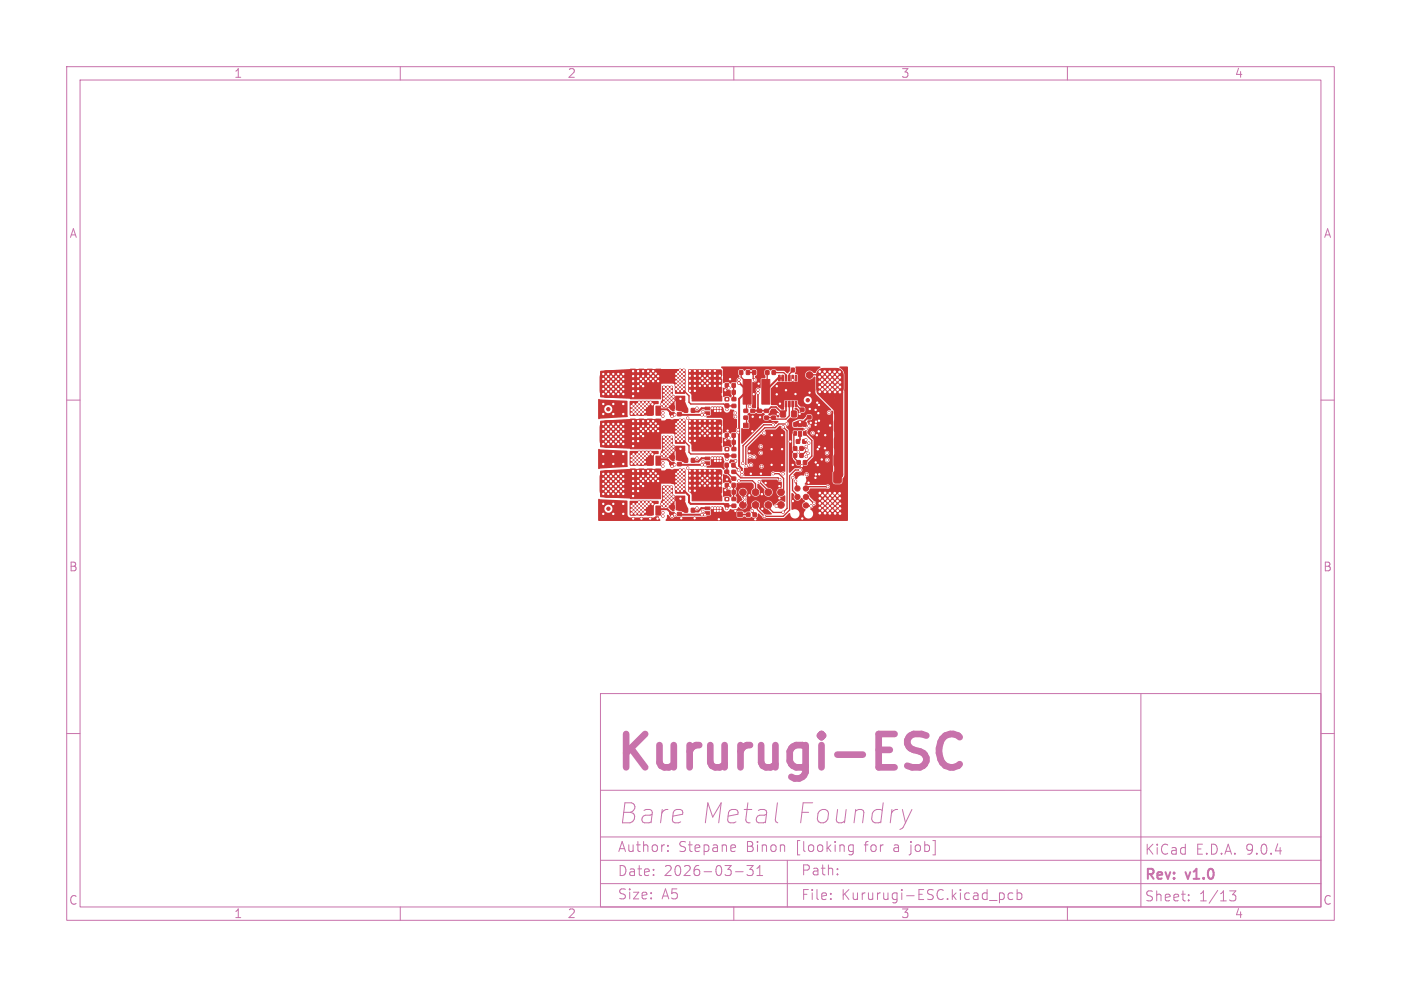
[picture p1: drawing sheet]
<svg xmlns="http://www.w3.org/2000/svg" width="210mm" height="148mm" viewBox="0 0 210 148" stroke-linecap="round" stroke-linejoin="round" font-family="sans-serif">
<defs><g id="words">
<text font-size="7" fill="#c872ab" x="92" y="116.8">Kururugi-ESC</text>
<g font-size="4.2" fill="#c872ab">
<text x="92.5" y="123.7">Bare</text>
<text x="104.8" y="123.7">Metal</text>
<text x="118.9" y="123.7">Foundry</text>
</g>
<g font-size="2.1" fill="#c872ab">
<text x="92.5" y="131.6">Date:</text>
<text x="92.5" y="128">Author:</text>
<text x="99.5" y="131.6">2026-03-31</text>
<text x="101.7" y="128">Stepane</text>
<text x="111.9" y="128">Binon</text>
<text x="119.5" y="128">[looking</text>
<text x="120" y="131.5">Path:</text>
<text x="129.9" y="128">for</text>
<text x="134.3" y="128">a</text>
<text x="137" y="128">job]</text>
<text x="171.5" y="128.4">KiCad</text>
<text x="179.2" y="128.4">E.D.A.</text>
<text x="186.8" y="128.4">9.0.4</text>
<text x="92.5" y="135.1">Size:</text>
<text x="99.2" y="135.1">A5</text>
<text x="120" y="135.2">File:</text>
<text x="126.1" y="135.2">Kururugi-ESC.kicad_pcb</text>
<text x="171.5" y="132.3">Rev:</text>
<text x="171.5" y="135.4">Sheet:</text>
<text x="177.9" y="132.3">v1.0</text>
<text x="179.7" y="135.4">1/13</text>
</g>
<g font-size="1.8" fill="#c872ab">
<text x="35" y="11.9">1</text>
<text x="85" y="11.9">2</text>
<text x="135" y="11.9">3</text>
<text x="185" y="11.9">4</text>
<text x="10.3" y="35.9">A</text>
<text x="198.4" y="35.9">A</text>
<text x="10.3" y="85.9">B</text>
<text x="198.3" y="85.9">B</text>
<text x="10.3" y="135.9">C</text>
<text x="35" y="137.9">1</text>
<text x="85" y="137.9">2</text>
<text x="135" y="137.9">3</text>
<text x="185" y="137.9">4</text>
<text x="198.3" y="135.9">C</text>
</g>
</g></defs>
<g fill="none" stroke="#c872ab" stroke-width=".15">
<path d="M10 10h190v128h-190zM12 12h186v124h-186zM60 10v2M110 10v2M160 10v2M10 60h2M198 60h2M10 110h2M90 104h108v32h-108zM171 118.5h-81M171 104v32M198 110h2"/>
<path d="M60 136v2M90 132.5h108M90 129h108M90 125.5h108M100.1 127.5v.2M100.1 126.8v.1M110 136v2M110 126.7l.2 .1 .1 .2-.8 .2M110.2 127.6l-.2 .1M110.2 130.7h1.2M112 129.8h.9l-.5 .6a.41 .41 0 0 1 .5 .2v.4l-.2 .2-.5 .1-.2-.2M113.5 131.3h.8"/>
<path d="M113.5 130.2l.4-.4v1.5M118 129v7M124.5 134.7v.2M124.5 134v.1M125.5 131v.2M125.5 130.3v.1M127.3 127.5l.2 .2 .4-.1M127.9 126.7v1.2a.41 .41 0 0 1-.6 .2M127.9 126.8l-.4-.1-.2 .1M136.7 121.4l-1 2M149.8 133.9v1.5M149.8 134l.4-.1 .3 .3v.4l-.1 .2h-.6"/>
<path d="M151.8 134l-.4-.1-.3 .3v.4l.1 .2h.6M152.5 134l.4-.1 .3 .3v.4l-.2 .2h-.5M152.5 133.4v1.5M160 136v2M178.2 134.9v.2M178.2 134.2v.1M184.3 133.6h.9l-.5 .6a.41 .41 0 0 1 .5 .2v.4l-.1 .2h-.7"/>
</g>
<path d="M143.9 110.5a1.73 1.73 0 0 0-2.9 .8 3.2 3.2 0 0 0 .7 3.5 1.76 1.76 0 0 0 2.2-.2" fill="none" stroke="#c872ab" stroke-width="1"/>
<g fill="#c83434" stroke="#c83434" stroke-width=".15">
<path d="M108.7 75.6h.5v.4h-.5z"/>
<path d="M108.7 74.6h.5v.5h-.5z"/>
<path d="M90.2 63.4l.6-.3h2.1a1 1 0 0 1 1 1v2a1 1 0 0 1-1 1h-2a1 1 0 0 1-1-1l.1-2.2z"/>
<path d="M116.6 57.3h3v2.6h-3z"/>
<path d="M116.7 56.3h.2v.8h-.2z"/>
<path d="M117.2 56.3h.2v.8h-.2z"/>
<path d="M117.7 56.3h.2v.8h-.2z"/>
<path d="M118.2 56.3h.2v.8h-.2z"/>
<path d="M118.7 56.3h.2v.8h-.2z"/>
<path d="M119.2 56.3h.2v.8h-.2z"/>
<path d="M119.2 60.2h.2v.8h-.2z"/>
<path d="M118.7 60.2h.2v.8h-.2z"/>
<path d="M118.2 60.2h.2v.8h-.2z"/>
<path d="M117.7 60.2h.2v.8h-.2z"/>
<path d="M117.2 60.2h.2v.8h-.2z"/>
<path d="M116.7 60.2h.2v.8h-.2z"/>
<path d="M119 63.4h.4v.5h-.4z"/>
<path d="M119 64.7h.4v.6h-.4z"/>
<path d="M119.7 63.2h.5v.7h-.5z"/>
<path d="M119.7 64.7h.5v.7h-.5z"/>
<path d="M120.4 63.4h.4v.5h-.4z"/>
<path d="M120.4 64.7h.4v.6h-.4z"/>
<path d="M122.7 55.5l.5-.2 2.2-.1a1 1 0 0 1 1 1v2a1 1 0 0 1-1 1h-2a1 1 0 0 1-1-1v-2.1z"/>
<path d="M118.9 68h.5v.6h-.5z"/>
<path d="M119.9 68h.5v.6h-.5z"/>
<path d="M101.3 58.1h1.4v.8h-1.4z"/>
<path d="M101.3 56.9h1.4v.7h-1.4z"/>
<path d="M101.3 55.6h1.4v.7h-1.4z"/>
<path d="M101.3 59.4h1.4v.7h-1.4z"/>
<path d="M103.8 55.6h4.4v.7h-.6v.6h.6v.7h-.6v.5h.6v.8h-.6v.5h.6v.7h-4.4z"/>
<path d="M102.6 61.3h.5v.5h-.5z"/>
<path d="M103.6 61.3h.5v.5h-.5z"/>
<path d="M105.7 68.6h.7v.3h-.7z"/>
<path d="M105.7 69.3h.7v.3h-.7z"/>
<path d="M101.6 60.9h.5v.4h-.5z"/>
<path d="M101.6 61.9h.5v.4h-.5z"/>
<path d="M121 61.4h.6v.4h-.6z"/>
<path d="M121 62.3h.6v.5h-.6z"/>
<path d="M122.1 68.2h.9l.2 .1v1.4l-.2 .2-.7 .1-.2-.2z"/>
<path d="M125.1 68.2h.8l.2 .1 .1 1.4-.2 .2-.7 .1-.3-.2z"/>
<path d="M122.2 65.6h.8l.2 .1 .1 1.4-.2 .3h-.7l-.3-.2z"/>
<path d="M125.1 65.6h.9l.2 .1v1.4l-.1 .3h-.8l-.2-.2z"/>
<path d="M111.4 56.9h1.2v3.7h-1.2z"/>
<path d="M114.2 56.9h1.2v3.7h-1.2z"/>
<path d="M100.5 60.9h.6v.4h-.6z"/>
<path d="M100.5 61.9h.6v.4h-.6z"/>
<path d="M122.1 70.7h.8l.2 .1 .1 1.4-.2 .2-.7 .1-.3-.2z"/>
<path d="M125 70.7h.9l.2 .1v1.4l-.1 .2-.8 .1-.2-.2z"/>
<path d="M90.2 55.9l.6-.3h2.1a1 1 0 0 1 1 1v2a1 1 0 0 1-1 1h-2a1 1 0 0 1-1-1l.1-2.2z"/>
<path d="M101.3 73.1h1.4v.7h-1.4z"/>
<path d="M101.3 71.8h1.4v.8h-1.4z"/>
<path d="M101.3 70.6h1.4v.7h-1.4z"/>
<path d="M101.3 74.4h1.4v.7h-1.4z"/>
<path d="M103.7 70.6h4.5v.7h-.6v.5h.6v.8h-.6v.5h.6v.7h-.6v.6h.6v.7h-4.5z"/>
<path d="M111.5 63.5h.6v.6h-.6z"/>
<path d="M112.9 63.5h.6v.6h-.6z"/>
<path d="M97.1 68.4h.7v1.4h-.7z"/>
<path d="M95.8 68.4h.7v1.4h-.7z"/>
<path d="M94.5 68.4h.7v1.4h-.7z"/>
<path d="M98.3 68.4h.7v1.4h-.7z"/>
<path d="M94.5 62.9h.7v.5h.6v-.6l.7 .1v.5h.5l.1-.6 .7 .1v.5h.5v-.5h.7v4.4h-4.5z"/>
<path d="M108.7 60.6h.5v.5h-.5z"/>
<path d="M108.7 59.6h.5v.5h-.5z"/>
<path d="M119.6 55.2h.4v.6h-.4z"/>
<path d="M118.6 55.2h.5v.6h-.5z"/>
<path d="M100.5 68.3h.6v.5h-.6z"/>
<path d="M100.5 69.4h.6v.4h-.6z"/>
<path d="M115.7 55.6h.5v.5h-.5z"/>
<path d="M114.8 55.6h.5v.5h-.5z"/>
<path d="M102.6 76.2h.5v.6h-.5z"/>
<path d="M103.6 76.2h.5v.6h-.5z"/>
<path d="M122.7 73.7l.5-.3h2.2a1 1 0 0 1 1 1v2a1 1 0 0 1-1 1h-2a1 1 0 0 1-1-1v-2.1z"/>
<path d="M113.6 62.3h.5v.5h-.5z"/>
<path d="M113.6 61.4h.5v.5h-.5z"/>
<path d="M109.7 57.5h.5v.6h-.5z"/>
<path d="M108.7 57.5h.5v.6h-.5z"/>
<path d="M101.6 68.3h.5v.5h-.5z"/>
<path d="M101.6 69.4h.5v.4h-.5z"/>
<path d="M112.6 62.3h.5v.5h-.5z"/>
<path d="M112.6 61.4h.5v.5h-.5z"/>
<path d="M122.2 60.5l.8-.1 .2 .1v1.4l-.1 .3h-.8l-.2-.2z"/>
<path d="M125.1 60.5l.8-.1 .3 .1v1.4l-.2 .3h-.7l-.2-.2z"/>
<path d="M97 75.9h.8v1.3h-.8z"/>
<path d="M95.8 75.9h.7v1.3h-.7z"/>
<path d="M94.5 75.9h.7v1.3h-.7z"/>
<path d="M98.3 75.9h.7v1.3h-.7z"/>
<path d="M94.5 70.3h.7v.6h.6v-.6h.7v.6h.5v-.6h.8v.6h.5v-.6h.7v4.5h-4.5z"/>
<path d="M108.7 69.5h.5v.5h-.5z"/>
<path d="M109.7 69.5h.5v.5h-.5z"/>
<path d="M119.4 65.9h.5v.6h-.5z"/>
<path d="M120.3 65.9h.5v.6h-.5z"/>
<path d="M105.7 61.1h.7v.3l-.7 .1z"/>
<path d="M105.7 61.8h.7v.3l-.7 .1z"/>
<path d="M118.7 61.7h.7v.8h-.7z"/>
<path d="M117 61.7h.7v.8h-.7z"/>
<path d="M90.2 70.9l.6-.3h2.1a1 1 0 0 1 1 1v2a1 1 0 0 1-1 1h-2a1 1 0 0 1-1-1l.1-2.2z"/>
<path d="M114.6 62.4h.6v.5h-.6z"/>
<path d="M114.6 61.4h.6v.4h-.6z"/>
<path d="M120 62.2h.5v.4h-.5z"/>
<path d="M120 61.2h.5v.5h-.5z"/>
<path d="M111.9 76.9h.5v.6h-.5z"/>
<path d="M112.9 76.9h.5v.6h-.5z"/>
<path d="M109.7 67.1h.6v.5h-.6z"/>
<path d="M109.7 68.1h.6v.5h-.6z"/>
<path d="M108.7 71.5h.5v.5h-.5z"/>
<path d="M108.7 70.5h.5v.5h-.5z"/>
<path d="M101.3 65.6h1.4v.7h-1.4z"/>
<path d="M101.3 64.4h1.4v.7h-1.4z"/>
<path d="M101.3 63.1h1.4v.7h-1.4z"/>
<path d="M101.3 66.9h1.4v.7h-1.4z"/>
<path d="M103.7 63.1h4.5v.7h-.6v.6h.6v.7h-.6v.5h.6v.7h-.6v.6h.6v.7h-4.5z"/>
<path d="M109.7 59.6h.6v.5h-.6z"/>
<path d="M109.7 60.6h.6v.5h-.6z"/>
<path d="M101.6 75.8h.5v.5h-.5z"/>
<path d="M101.6 76.8h.5v.5h-.5z"/>
<path d="M109.7 73.5h.5v.6h-.5z"/>
<path d="M108.7 73.5h.5v.6h-.5z"/>
<path d="M113.8 55.6h.5v.5h-.5z"/>
<path d="M112.8 55.6h.5v.5h-.5z"/>
<path d="M122.2 63h.8l.2 .1v1.4l-.1 .3h-.8l-.2-.2z"/>
<path d="M125.1 63h.8l.3 .1v1.4l-.2 .3h-.7l-.2-.2z"/>
<path d="M109.7 71.5h.6v.5h-.6z"/>
<path d="M109.7 70.5h.6v.5h-.6z"/>
<path d="M115.7 61.4h.5v.4h-.5z"/>
<path d="M115.7 62.4h.5v.5h-.5z"/>
<path d="M105.7 76h.7v.4h-.7z"/>
<path d="M105.7 76.7h.7v.4h-.7z"/>
<path d="M119 67h.4v.5h-.4z"/>
<path d="M119.9 67h.5v.5h-.5z"/>
<path d="M109.7 74.6h.6v.5h-.6z"/>
<path d="M109.7 75.6h.6v.5h-.6z"/>
<path d="M109.8 58.6h.4v.5h-.4z"/>
<path d="M108.7 58.6h.5v.5h-.5z"/>
<path d="M109.7 72.5h.5v.5h-.5z"/>
<path d="M108.7 72.5h.5v.5h-.5z"/>
<path d="M100.5 75.8h.6v.5h-.6z"/>
<path d="M100.5 76.8h.6v.5h-.6z"/>
<path d="M119.5 69.1h.5v.5h-.5z"/>
<path d="M120.4 69.1h.5v.5h-.5z"/>
<path d="M109.7 65h.5v.6h-.5z"/>
<path d="M108.7 65h.5v.6h-.5z"/>
<path d="M97.1 60.9h.7v1.4h-.7z"/>
<path d="M95.8 60.9h.7v1.4h-.7z"/>
<path d="M94.5 60.9h.7v1.4h-.7z"/>
<path d="M98.3 60.9h.7v1.4h-.7z"/>
<path d="M94.5 55.4h.7v.5h.6v-.5h.7v.5h.5l.1-.5h.7v.5h.5v-.5h.7v4.4h-4.5z"/>
<path d="M109.7 66h.5v.6h-.5z"/>
<path d="M108.7 66h.5v.6h-.5z"/>
<path d="M110.6 76.8h.7v.7h-.7z"/>
<path d="M109.2 76.8h.7v.7h-.7z"/>
<path d="M111.5 62.4h.6v.5h-.6z"/>
<path d="M111.5 61.4h.6v.4h-.6z"/>
<path d="M108.7 68.1h.5v.5h-.5z"/>
<path d="M108.7 67.1h.5v.5h-.5z"/>
<path d="M111.9 55.6h.5v.5h-.5z"/>
<path d="M110.9 55.6h.4v.5h-.4z"/>
<path d="M102.6 68.7h.5v.6h-.5z"/>
<path d="M103.6 68.7h.5v.6h-.5z"/>
<circle cx="115.2" cy="73.8" r=".5"/>
<circle cx="111.4" cy="75.7" r=".5"/>
<circle cx="120.8" cy="75.8" r=".39"/>
<circle cx="119.5" cy="75.8" r=".39"/>
<circle cx="120.8" cy="74.5" r=".39"/>
<circle cx="119.5" cy="74.5" r=".39"/>
<circle cx="120.8" cy="73.3" r=".39"/>
<circle cx="119.5" cy="73.3" r=".39"/>
<circle cx="111.4" cy="73.8" r=".5"/>
<circle cx="121.1" cy="60" r=".25"/>
<circle cx="100.4" cy="74.7" r=".5"/>
<circle cx="117.1" cy="75.7" r=".5"/>
<circle cx="115.2" cy="75.7" r=".5"/>
<circle cx="113.3" cy="73.8" r=".5"/>
<circle cx="121.4" cy="58.2" r=".5"/>
<circle cx="100.4" cy="71.5" r=".5"/>
<circle cx="113.3" cy="75.7" r=".5"/>
<circle cx="91.2" cy="76.3" r=".25"/>
<circle cx="121.4" cy="56.2" r=".5"/>
<circle cx="91.2" cy="61.4" r=".25"/>
<circle cx="117.1" cy="73.8" r=".5"/>
<circle cx="101.9" cy="56.1" r=".17"/>
<circle cx="91.2" cy="56.8" r=".17"/>
<circle cx="97.9" cy="55.7" r=".17"/>
<circle cx="102.5" cy="56.1" r=".17"/>
<circle cx="95.7" cy="57.9" r=".17"/>
<circle cx="90.8" cy="56.5" r=".17"/>
<circle cx="91.9" cy="57.6" r=".18"/>
<circle cx="109" cy="61.4" r=".18"/>
<circle cx="94.9" cy="58.7" r=".17"/>
<circle cx="93.1" cy="58.7" r=".17"/>
<circle cx="101.7" cy="55.8" r=".17"/>
<circle cx="98.3" cy="56.8" r=".17"/>
<circle cx="92.7" cy="56.1" r=".17"/>
<circle cx="93.4" cy="56.1" r=".17"/>
<circle cx="93.4" cy="56.8" r=".17"/>
<circle cx="98.3" cy="56" r=".18"/>
<circle cx="102.5" cy="57.2" r=".18"/>
<circle cx="95.7" cy="55.7" r=".17"/>
<circle cx="91.2" cy="58.3" r=".17"/>
<circle cx="91.2" cy="59.1" r=".17"/>
<circle cx="101.7" cy="57.5" r=".17"/>
<circle cx="101.4" cy="58.3" r=".17"/>
<circle cx="96.4" cy="56.4" r=".18"/>
<circle cx="98.7" cy="56.4" r=".17"/>
<circle cx="91.6" cy="58.7" r=".17"/>
<circle cx="101.7" cy="58.6" r=".17"/>
<circle cx="98.7" cy="57.2" r=".17"/>
<circle cx="94.9" cy="57.9" r=".17"/>
<circle cx="94.9" cy="56.4" r=".17"/>
<circle cx="96.1" cy="57.6" r=".17"/>
<circle cx="117.8" cy="58.5" r=".17"/>
<circle cx="91.9" cy="62.1" r=".17"/>
<circle cx="106.8" cy="68.7" r=".18"/>
<circle cx="99.5" cy="68.4" r=".17"/>
<circle cx="100.4" cy="75.6" r=".18"/>
<circle cx="124.1" cy="75.8" r=".25"/>
<circle cx="124.8" cy="75.9" r=".25"/>
<circle cx="90.4" cy="77.1" r=".17"/>
<circle cx="100.9" cy="59.5" r=".18"/>
<circle cx="122.4" cy="65.3" r=".17"/>
<circle cx="99.8" cy="74.5" r=".17"/>
<circle cx="100.9" cy="67" r=".17"/>
<circle cx="122.9" cy="73.9" r=".25"/>
<circle cx="124.4" cy="77" r=".25"/>
<circle cx="116.4" cy="59.1" r=".17"/>
<circle cx="116.8" cy="74.7" r=".17"/>
<circle cx="99.5" cy="66.1" r=".17"/>
<circle cx="124.1" cy="75.1" r=".25"/>
<circle cx="107.2" cy="69.1" r=".18"/>
<circle cx="100.1" cy="60.9" r=".18"/>
<circle cx="124.4" cy="63.8" r=".17"/>
<circle cx="114.8" cy="72.4" r=".17"/>
<circle cx="108" cy="76.6" r=".17"/>
<circle cx="99.8" cy="67.5" r=".17"/>
<circle cx="123.7" cy="67.2" r=".17"/>
<circle cx="100.1" cy="60.3" r=".17"/>
<circle cx="112.3" cy="67.7" r=".17"/>
<circle cx="98.6" cy="77.8" r=".18"/>
<circle cx="100.7" cy="66.7" r=".17"/>
<circle cx="91.9" cy="60.6" r=".17"/>
<circle cx="123.7" cy="74.8" r=".25"/>
<circle cx="125.1" cy="74" r=".25"/>
<circle cx="116.4" cy="57.9" r=".18"/>
<circle cx="117.2" cy="65.3" r=".17"/>
<circle cx="122.8" cy="71.1" r=".17"/>
<circle cx="124.4" cy="74.7" r=".25"/>
<circle cx="125.9" cy="74.7" r=".25"/>
<circle cx="100.4" cy="58.3" r=".18"/>
<circle cx="123.7" cy="73.9" r=".25"/>
<circle cx="99.5" cy="73.6" r=".17"/>
<circle cx="99.5" cy="74.2" r=".17"/>
<circle cx="100.7" cy="58.6" r=".17"/>
<circle cx="100.4" cy="73.9" r=".17"/>
<circle cx="112.8" cy="62.5" r=".17"/>
<circle cx="114.1" cy="71" r=".17"/>
<circle cx="107.2" cy="76.6" r=".17"/>
<circle cx="123.7" cy="76.2" r=".25"/>
<circle cx="107.6" cy="68.7" r=".17"/>
<circle cx="124.4" cy="76.2" r=".25"/>
<circle cx="116.6" cy="62.1" r=".17"/>
<circle cx="106.8" cy="61.2" r=".17"/>
<circle cx="100.4" cy="68.1" r=".17"/>
<circle cx="121.4" cy="58.9" r=".17"/>
<circle cx="122.9" cy="77" r=".25"/>
<circle cx="100.7" cy="66.1" r=".17"/>
<circle cx="121.4" cy="61.3" r=".17"/>
<circle cx="100.1" cy="59.8" r=".17"/>
<circle cx="122.3" cy="61.5" r=".17"/>
<circle cx="100.7" cy="59.8" r=".17"/>
<circle cx="122.8" cy="67" r=".17"/>
<circle cx="100.4" cy="60" r=".17"/>
<circle cx="99.8" cy="58.9" r=".17"/>
<circle cx="125.9" cy="74" r=".25"/>
<circle cx="124.8" cy="75.1" r=".25"/>
<circle cx="123.3" cy="75.8" r=".25"/>
<circle cx="123.7" cy="65.3" r=".17"/>
<circle cx="114.2" cy="74.1" r=".17"/>
<circle cx="116.8" cy="72.9" r=".18"/>
<circle cx="125.2" cy="77" r=".25"/>
<circle cx="94.9" cy="77.8" r=".17"/>
<circle cx="107.6" cy="61.6" r=".17"/>
<circle cx="115.7" cy="69.7" r=".17"/>
<circle cx="100.4" cy="75" r=".17"/>
<circle cx="113.9" cy="62.6" r=".17"/>
<circle cx="118.5" cy="66.2" r=".17"/>
<circle cx="100.4" cy="65.8" r=".17"/>
<circle cx="124.4" cy="75.5" r=".25"/>
<circle cx="117.2" cy="67.4" r=".18"/>
<circle cx="122.7" cy="64.7" r=".17"/>
<circle cx="99.5" cy="65.6" r=".17"/>
<circle cx="123.7" cy="77" r=".25"/>
<circle cx="100.4" cy="66.4" r=".17"/>
<circle cx="115.7" cy="67.4" r=".17"/>
<circle cx="99.5" cy="60.9" r=".18"/>
<circle cx="119.2" cy="59.1" r=".17"/>
<circle cx="99.2" cy="60.6" r=".17"/>
<circle cx="99.8" cy="66.4" r=".17"/>
<circle cx="108.7" cy="66" r=".17"/>
<circle cx="114.3" cy="76.3" r=".17"/>
<circle cx="99.5" cy="75.9" r=".17"/>
<circle cx="100.4" cy="59.5" r=".17"/>
<circle cx="100.1" cy="58.1" r=".17"/>
<circle cx="99.5" cy="59.2" r=".17"/>
<circle cx="100.1" cy="75.3" r=".18"/>
<circle cx="125.9" cy="77" r=".25"/>
<circle cx="122.8" cy="63.1" r=".17"/>
<circle cx="122.3" cy="71.1" r=".17"/>
<circle cx="100.4" cy="67.5" r=".17"/>
<circle cx="99.5" cy="67.3" r=".17"/>
<circle cx="100.1" cy="58.6" r=".17"/>
<circle cx="113.2" cy="77.9" r=".17"/>
<circle cx="100.1" cy="59.2" r=".17"/>
<circle cx="100.7" cy="67.8" r=".18"/>
<circle cx="100.1" cy="67.3" r=".17"/>
<circle cx="120.2" cy="69.9" r=".17"/>
<circle cx="125.2" cy="75.5" r=".25"/>
<circle cx="109.1" cy="64.6" r=".18"/>
<circle cx="123.7" cy="75.5" r=".25"/>
<circle cx="103.1" cy="70.2" r=".17"/>
<circle cx="108" cy="76.2" r=".17"/>
<circle cx="99.5" cy="67.8" r=".18"/>
<circle cx="108.7" cy="73.5" r=".18"/>
<circle cx="122.5" cy="60.4" r=".18"/>
<circle cx="99.8" cy="60.6" r=".17"/>
<circle cx="100.9" cy="60" r=".17"/>
<circle cx="90.4" cy="75.6" r=".17"/>
<circle cx="121.2" cy="72.4" r=".17"/>
<circle cx="108" cy="61.6" r=".17"/>
<circle cx="112.3" cy="74.3" r=".18"/>
<circle cx="123.2" cy="68.9" r=".17"/>
<circle cx="125.9" cy="75.5" r=".25"/>
<circle cx="100.6" cy="74.7" r=".18"/>
<circle cx="93.4" cy="68.1" r=".17"/>
<circle cx="93.4" cy="77.1" r=".17"/>
<circle cx="100.1" cy="74.7" r=".18"/>
<circle cx="99.5" cy="74.7" r=".17"/>
<circle cx="122.9" cy="76.2" r=".25"/>
<circle cx="122.9" cy="75.5" r=".25"/>
<circle cx="99.5" cy="75.3" r=".17"/>
<circle cx="102.1" cy="77.7" r=".17"/>
<circle cx="93.4" cy="75.6" r=".17"/>
<circle cx="107.2" cy="76.2" r=".17"/>
<circle cx="99.8" cy="65.8" r=".17"/>
<circle cx="100.6" cy="73.6" r=".18"/>
<circle cx="106" cy="71.7" r=".17"/>
<circle cx="103.4" cy="58.6" r=".17"/>
<circle cx="104.2" cy="56.4" r=".17"/>
<circle cx="103.4" cy="71.3" r=".17"/>
<circle cx="103.4" cy="57.9" r=".18"/>
<circle cx="123.6" cy="55.7" r=".25"/>
<circle cx="124.8" cy="56.2" r=".25"/>
<circle cx="122.9" cy="58.1" r=".25"/>
<circle cx="103.4" cy="72.1" r=".17"/>
<circle cx="106.4" cy="70.6" r=".17"/>
<circle cx="104.9" cy="63.1" r=".17"/>
<circle cx="105.3" cy="56.7" r=".18"/>
<circle cx="106" cy="56.7" r=".17"/>
<circle cx="104.1" cy="73.6" r=".17"/>
<circle cx="107.2" cy="65.4" r=".18"/>
<circle cx="124" cy="56.9" r=".25"/>
<circle cx="104.1" cy="70.6" r=".17"/>
<circle cx="125.9" cy="58.8" r=".25"/>
<circle cx="107.1" cy="72.8" r=".17"/>
<circle cx="107.9" cy="65.4" r=".17"/>
<circle cx="103.4" cy="63.8" r=".17"/>
<circle cx="106.4" cy="57.1" r=".17"/>
<circle cx="105.7" cy="57.9" r=".18"/>
<circle cx="104.9" cy="56.4" r=".17"/>
<circle cx="123.6" cy="56.5" r=".25"/>
<circle cx="107.2" cy="57.9" r=".18"/>
<circle cx="125.5" cy="57" r=".25"/>
<circle cx="106.4" cy="65.4" r=".17"/>
<circle cx="105.7" cy="57.1" r=".17"/>
<circle cx="105.7" cy="65.4" r=".17"/>
<circle cx="125.6" cy="57.7" r=".25"/>
<circle cx="113.6" cy="58.5" r=".17"/>
<circle cx="105.7" cy="55.6" r=".17"/>
<circle cx="107.2" cy="57.1" r=".17"/>
<circle cx="124.4" cy="58.8" r=".25"/>
<circle cx="103.4" cy="70.6" r=".17"/>
<circle cx="125.2" cy="58" r=".25"/>
<circle cx="122.9" cy="58.7" r=".25"/>
<circle cx="107.1" cy="72.1" r=".17"/>
<circle cx="103.4" cy="66.1" r=".17"/>
<circle cx="105.7" cy="64.6" r=".17"/>
<circle cx="104.2" cy="58.6" r=".17"/>
<circle cx="104.9" cy="72.8" r=".18"/>
<circle cx="125.1" cy="56.6" r=".25"/>
<circle cx="123.6" cy="57.3" r=".25"/>
<circle cx="104.1" cy="71.3" r=".17"/>
<circle cx="104.2" cy="57.1" r=".17"/>
<circle cx="103.4" cy="73.6" r=".17"/>
<circle cx="105.6" cy="72.8" r=".17"/>
<circle cx="124" cy="56.1" r=".25"/>
<circle cx="104.1" cy="72.1" r=".17"/>
<circle cx="125.9" cy="58" r=".25"/>
<circle cx="125.1" cy="55.8" r=".25"/>
<circle cx="113.6" cy="59" r=".17"/>
<circle cx="106" cy="64.2" r=".17"/>
<circle cx="122.9" cy="56.5" r=".25"/>
<circle cx="104.9" cy="65.4" r=".17"/>
<circle cx="107.9" cy="57.1" r=".17"/>
<circle cx="107.9" cy="71.3" r=".17"/>
<circle cx="123.7" cy="58.7" r=".25"/>
<circle cx="125.9" cy="57.3" r=".25"/>
<circle cx="105.7" cy="63.1" r=".17"/>
<circle cx="105.7" cy="63.9" r=".17"/>
<circle cx="103.4" cy="64.6" r=".17"/>
<circle cx="124.4" cy="57.3" r=".25"/>
<circle cx="124.1" cy="57.7" r=".25"/>
<circle cx="104.2" cy="63.9" r=".18"/>
<circle cx="103.4" cy="63.1" r=".17"/>
<circle cx="106.4" cy="63.9" r=".17"/>
<circle cx="123.3" cy="57.7" r=".25"/>
<circle cx="107.9" cy="72.8" r=".18"/>
<circle cx="104.2" cy="57.9" r=".18"/>
<circle cx="104.9" cy="70.6" r=".18"/>
<circle cx="105.3" cy="65" r=".18"/>
<circle cx="106.4" cy="64.6" r=".17"/>
<circle cx="104.1" cy="72.8" r=".17"/>
<circle cx="107.9" cy="63.9" r=".17"/>
<circle cx="104.2" cy="65.4" r=".18"/>
<circle cx="124.4" cy="58.1" r=".25"/>
<circle cx="103.4" cy="72.8" r=".17"/>
<circle cx="107.2" cy="63.9" r=".18"/>
<circle cx="104.9" cy="64.6" r=".17"/>
<circle cx="106.4" cy="55.6" r=".17"/>
<circle cx="104.9" cy="57.1" r=".17"/>
<circle cx="124.1" cy="58.4" r=".25"/>
<circle cx="106" cy="57.5" r=".17"/>
<circle cx="107.2" cy="63.1" r=".18"/>
<circle cx="107.1" cy="71.3" r=".17"/>
<circle cx="106.4" cy="72.8" r=".17"/>
<circle cx="107.1" cy="70.6" r=".17"/>
<circle cx="106.4" cy="57.9" r=".17"/>
<circle cx="124.8" cy="57.7" r=".25"/>
<circle cx="105.6" cy="72.1" r=".17"/>
<circle cx="125.5" cy="56.2" r=".25"/>
<circle cx="105.3" cy="71.7" r=".17"/>
<circle cx="125.6" cy="58.4" r=".25"/>
<circle cx="125.2" cy="58.8" r=".25"/>
<circle cx="107.9" cy="56.4" r=".17"/>
<circle cx="124.4" cy="55.8" r=".25"/>
<circle cx="104.9" cy="63.9" r=".17"/>
<circle cx="123.3" cy="56.1" r=".25"/>
<circle cx="107.9" cy="57.9" r=".18"/>
<circle cx="124.8" cy="58.4" r=".25"/>
<circle cx="104.9" cy="71.3" r=".17"/>
<circle cx="104.2" cy="55.6" r=".17"/>
<circle cx="122.9" cy="55.7" r=".25"/>
<circle cx="103.4" cy="57.1" r=".17"/>
<circle cx="124" cy="68" r=".17"/>
<circle cx="105.6" cy="70.6" r=".17"/>
<circle cx="112.4" cy="60.9" r=".17"/>
<circle cx="105.3" cy="72.5" r=".17"/>
<circle cx="109.3" cy="58.2" r=".17"/>
<circle cx="120.9" cy="68.4" r=".17"/>
<circle cx="124" cy="69" r=".17"/>
<circle cx="105.4" cy="69.2" r=".17"/>
<circle cx="105.4" cy="61.7" r=".17"/>
<circle cx="104.5" cy="61.2" r=".17"/>
<circle cx="106.4" cy="63.1" r=".17"/>
<circle cx="107.9" cy="72.1" r=".18"/>
<circle cx="117.9" cy="63.6" r=".18"/>
<circle cx="99.4" cy="61.9" r=".17"/>
<circle cx="109.2" cy="73.1" r=".18"/>
<circle cx="111.9" cy="69.8" r=".17"/>
<circle cx="99.4" cy="69.4" r=".17"/>
<circle cx="105.3" cy="57.5" r=".18"/>
<circle cx="111.3" cy="69.5" r=".17"/>
<circle cx="110.2" cy="61.9" r=".17"/>
<circle cx="121.1" cy="68" r=".17"/>
<circle cx="107.9" cy="64.6" r=".17"/>
<circle cx="125.9" cy="56.6" r=".25"/>
<circle cx="109.3" cy="65.7" r=".17"/>
<circle cx="107.2" cy="55.6" r=".17"/>
<circle cx="104.2" cy="64.6" r=".18"/>
<circle cx="114" cy="67.9" r=".17"/>
<circle cx="114.2" cy="70" r=".18"/>
<circle cx="115.9" cy="63.7" r=".18"/>
<circle cx="99.4" cy="62.4" r=".18"/>
<circle cx="112.6" cy="69.7" r=".17"/>
<circle cx="104.5" cy="68.7" r=".18"/>
<circle cx="114" cy="67" r=".17"/>
<circle cx="99.4" cy="69.9" r=".18"/>
<circle cx="110.3" cy="62.5" r=".17"/>
<circle cx="120.8" cy="64.4" r=".17"/>
<circle cx="124.1" cy="73" r=".18"/>
<circle cx="120.9" cy="71.2" r=".17"/>
<circle cx="104.5" cy="76.2" r=".17"/>
<circle cx="117.4" cy="64" r=".17"/>
<circle cx="111.6" cy="75.2" r=".18"/>
<circle cx="99.4" cy="77.4" r=".17"/>
<circle cx="113" cy="68.5" r=".18"/>
<circle cx="122" cy="75.5" r=".18"/>
<circle cx="121.6" cy="75.9" r=".17"/>
<circle cx="119.9" cy="63.3" r=".17"/>
<circle cx="105.2" cy="62.2" r=".18"/>
<circle cx="112.4" cy="68.4" r=".17"/>
<circle cx="105.7" cy="77.2" r=".17"/>
<circle cx="121.2" cy="63.9" r=".18"/>
<circle cx="117.4" cy="71" r=".18"/>
<circle cx="117.4" cy="76.8" r=".17"/>
<circle cx="118.8" cy="71.6" r=".17"/>
<circle cx="119.3" cy="72.2" r=".17"/>
<circle cx="110.7" cy="70.5" r=".17"/>
<circle cx="114.5" cy="65" r=".17"/>
<circle cx="109" cy="67.4" r=".18"/>
<circle cx="121.2" cy="66.4" r=".18"/>
<circle cx="113.8" cy="72.2" r=".18"/>
<circle cx="114.6" cy="77.4" r=".17"/>
<circle cx="105.4" cy="76.7" r=".17"/>
<circle cx="119.9" cy="70.5" r=".17"/>
<circle cx="99.4" cy="76.9" r=".17"/>
<circle cx="111.6" cy="74.7" r=".17"/>
<circle cx="116.4" cy="75.9" r=".2"/>
<circle cx="121.8" cy="65" r=".17"/>
<circle cx="120.9" cy="67.5" r=".17"/>
<circle cx="120.8" cy="66" r=".17"/>
<circle cx="124.3" cy="61.9" r=".17"/>
<circle cx="109" cy="59.9" r=".18"/>
<circle cx="109" cy="74.8" r=".17"/>
<circle cx="105.7" cy="62.2" r=".18"/>
<circle cx="120.9" cy="67" r=".17"/>
<circle cx="105.2" cy="69.7" r=".18"/>
<circle cx="105.7" cy="69.7" r=".18"/>
<circle cx="105.2" cy="77.2" r=".17"/>
<circle cx="102" cy="59.8" r=".17"/>
<circle cx="95.8" cy="60.3" r=".17"/>
<circle cx="93.4" cy="62.1" r=".17"/>
<circle cx="107.2" cy="61.2" r=".18"/>
<circle cx="99.8" cy="75" r=".17"/>
<circle cx="108" cy="69.1" r=".18"/>
<circle cx="125.5" cy="74.3" r=".25"/>
<circle cx="122.3" cy="63.2" r=".17"/>
<circle cx="104.1" cy="77.7" r=".17"/>
<circle cx="125.1" cy="74.7" r=".25"/>
<circle cx="122.3" cy="69.3" r=".17"/>
<circle cx="99.8" cy="75.6" r=".18"/>
<circle cx="122.6" cy="69.7" r=".17"/>
<circle cx="116.9" cy="60.5" r=".17"/>
<circle cx="112.5" cy="71" r=".17"/>
<circle cx="100.1" cy="66.1" r=".17"/>
<circle cx="91.9" cy="68.1" r=".17"/>
<circle cx="99.5" cy="59.8" r=".17"/>
<circle cx="107.8" cy="77.9" r=".18"/>
<circle cx="100.4" cy="73.3" r=".17"/>
<circle cx="117.2" cy="69.7" r=".17"/>
<circle cx="123.3" cy="76.6" r=".25"/>
<circle cx="100.4" cy="60.6" r=".17"/>
<circle cx="100.1" cy="65.6" r=".17"/>
<circle cx="100.1" cy="68.4" r=".18"/>
<circle cx="107.6" cy="61.2" r=".17"/>
<circle cx="107.6" cy="69.1" r=".18"/>
<circle cx="100.6" cy="74.2" r=".18"/>
<circle cx="102.2" cy="57.5" r=".17"/>
<circle cx="91.2" cy="57.6" r=".18"/>
<circle cx="90.4" cy="59.1" r=".18"/>
<circle cx="102.5" cy="55.5" r=".17"/>
<circle cx="96.4" cy="57.9" r=".18"/>
<circle cx="92.3" cy="58.7" r=".17"/>
<circle cx="90.4" cy="58.3" r=".18"/>
<circle cx="96.4" cy="57.2" r=".18"/>
<circle cx="97.2" cy="57.2" r=".17"/>
<circle cx="102.2" cy="58.1" r=".17"/>
<circle cx="91.9" cy="56.1" r=".17"/>
<circle cx="90.8" cy="58" r=".18"/>
<circle cx="102.2" cy="55.8" r=".17"/>
<circle cx="101.4" cy="56.6" r=".17"/>
<circle cx="92.3" cy="57.2" r=".17"/>
<circle cx="94.9" cy="55.7" r=".17"/>
<circle cx="92.3" cy="56.5" r=".17"/>
<circle cx="97.5" cy="56" r=".17"/>
<circle cx="90.4" cy="56.8" r=".18"/>
<circle cx="94.9" cy="57.2" r=".17"/>
<circle cx="93.4" cy="58.3" r=".17"/>
<circle cx="93.4" cy="57.6" r=".17"/>
<circle cx="90.4" cy="57.6" r=".18"/>
<circle cx="101.9" cy="57.8" r=".17"/>
<circle cx="92.7" cy="56.8" r=".17"/>
<circle cx="90.8" cy="57.2" r=".17"/>
<circle cx="99.5" cy="73" r=".18"/>
<circle cx="109" cy="71.9" r=".17"/>
<circle cx="107.2" cy="61.6" r=".18"/>
<circle cx="122.3" cy="63.7" r=".17"/>
<circle cx="122.6" cy="67.4" r=".17"/>
<circle cx="100.7" cy="65.6" r=".17"/>
<circle cx="90.4" cy="69.6" r=".17"/>
<circle cx="99.8" cy="68.1" r=".17"/>
<circle cx="99.8" cy="73.9" r=".17"/>
<circle cx="113" cy="59.1" r=".17"/>
<circle cx="124.8" cy="74.3" r=".25"/>
<circle cx="100.7" cy="59.2" r=".17"/>
<circle cx="99.8" cy="67" r=".17"/>
<circle cx="108.7" cy="58.5" r=".18"/>
<circle cx="119.9" cy="62.1" r=".17"/>
<circle cx="93.4" cy="69.6" r=".17"/>
<circle cx="100.4" cy="67" r=".17"/>
<circle cx="100.1" cy="66.7" r=".17"/>
<circle cx="100.7" cy="60.3" r=".17"/>
<circle cx="93.4" cy="60.6" r=".17"/>
<circle cx="99.2" cy="75.6" r=".17"/>
<circle cx="107.6" cy="76.6" r=".17"/>
<circle cx="107.2" cy="68.7" r=".17"/>
<circle cx="99.5" cy="66.7" r=".17"/>
<circle cx="119.7" cy="67.8" r=".17"/>
<circle cx="121.5" cy="63.4" r=".18"/>
<circle cx="101.4" cy="56.1" r=".17"/>
<circle cx="92.7" cy="57.6" r=".18"/>
<circle cx="102.2" cy="56.9" r=".17"/>
<circle cx="90.8" cy="58.7" r=".17"/>
<circle cx="95.7" cy="57.2" r=".17"/>
<circle cx="91.6" cy="56.5" r=".17"/>
<circle cx="91.6" cy="58" r=".18"/>
<circle cx="102.2" cy="56.4" r=".17"/>
<circle cx="91.9" cy="56.8" r=".17"/>
<circle cx="93.1" cy="57.2" r=".17"/>
<circle cx="101.4" cy="57.2" r=".18"/>
<circle cx="95.7" cy="56.4" r=".17"/>
<circle cx="102.2" cy="58.6" r=".17"/>
<circle cx="96.4" cy="55.7" r=".18"/>
<circle cx="96.8" cy="56.8" r=".18"/>
<circle cx="95.7" cy="58.7" r=".17"/>
<circle cx="97.5" cy="56.8" r=".17"/>
<circle cx="92.3" cy="58" r=".18"/>
<circle cx="96.1" cy="56.8" r=".17"/>
<circle cx="97.9" cy="57.2" r=".17"/>
<circle cx="93.1" cy="58" r=".18"/>
<circle cx="91.6" cy="57.2" r=".17"/>
<circle cx="97.2" cy="56.4" r=".17"/>
<circle cx="101.7" cy="56.9" r=".17"/>
<circle cx="101.9" cy="57.2" r=".18"/>
<circle cx="92.7" cy="58.3" r=".17"/>
<circle cx="110.7" cy="72.1" r=".17"/>
<circle cx="111.2" cy="71.2" r=".17"/>
<circle cx="110.6" cy="64.9" r=".18"/>
<circle cx="111.2" cy="70.8" r=".18"/>
<circle cx="110.6" cy="64.5" r=".18"/>
<circle cx="91.2" cy="56.1" r=".17"/>
<circle cx="97.2" cy="55.7" r=".17"/>
<circle cx="110.8" cy="57" r=".17"/>
<circle cx="110.7" cy="57.4" r=".17"/>
<circle cx="125.5" cy="75.1" r=".25"/>
<circle cx="100.9" cy="74.5" r=".17"/>
<circle cx="90.4" cy="56.1" r=".18"/>
<circle cx="100.4" cy="74.5" r=".17"/>
<circle cx="125.6" cy="76.6" r=".25"/>
<circle cx="97.9" cy="56.4" r=".17"/>
<circle cx="91.9" cy="59.1" r=".17"/>
<circle cx="118.8" cy="57" r=".17"/>
<circle cx="113.1" cy="57" r=".17"/>
<circle cx="124.1" cy="76.6" r=".25"/>
<circle cx="100.1" cy="73" r=".18"/>
<circle cx="94.9" cy="59.4" r=".17"/>
<circle cx="99.8" cy="58.3" r=".17"/>
<circle cx="102.5" cy="57.8" r=".17"/>
<circle cx="101.4" cy="57.8" r=".17"/>
<circle cx="101.9" cy="56.6" r=".17"/>
<circle cx="92.7" cy="59.1" r=".17"/>
<circle cx="101.7" cy="58.1" r=".17"/>
<circle cx="93.4" cy="59.1" r=".17"/>
<circle cx="93.1" cy="56.5" r=".17"/>
<circle cx="101.9" cy="55.5" r=".17"/>
<circle cx="101.9" cy="58.3" r=".17"/>
<circle cx="101.7" cy="56.4" r=".17"/>
<circle cx="102.5" cy="58.3" r=".17"/>
<circle cx="91.9" cy="58.3" r=".17"/>
<circle cx="102.5" cy="56.6" r=".17"/>
<circle cx="112.8" cy="64.7" r=".17"/>
<circle cx="124.8" cy="76.6" r=".25"/>
<circle cx="118.8" cy="69.7" r=".17"/>
<circle cx="97.5" cy="77.8" r=".17"/>
<circle cx="125.6" cy="75.9" r=".25"/>
<circle cx="103.1" cy="62.7" r=".17"/>
<circle cx="124.4" cy="74" r=".25"/>
<circle cx="124.1" cy="74.3" r=".25"/>
<circle cx="100.6" cy="73" r=".18"/>
<circle cx="99.8" cy="59.5" r=".17"/>
<circle cx="99.8" cy="73.3" r=".17"/>
<circle cx="100.6" cy="75.3" r=".18"/>
<circle cx="90.4" cy="62.1" r=".18"/>
<circle cx="118.8" cy="75.1" r=".17"/>
<circle cx="96.2" cy="77.8" r=".17"/>
<circle cx="91.9" cy="75.6" r=".18"/>
<circle cx="109.4" cy="56.9" r=".17"/>
<circle cx="99.8" cy="60" r=".17"/>
<circle cx="108" cy="61.2" r=".17"/>
<circle cx="125.9" cy="76.2" r=".25"/>
<circle cx="100.1" cy="73.6" r=".18"/>
<circle cx="100.1" cy="75.9" r=".18"/>
<circle cx="91.9" cy="69.6" r=".17"/>
<circle cx="90.4" cy="60.6" r=".18"/>
<circle cx="123.3" cy="75.1" r=".25"/>
<circle cx="99.2" cy="68.1" r=".17"/>
<circle cx="103.4" cy="65.4" r=".17"/>
<circle cx="124.7" cy="57" r=".25"/>
<circle cx="104.2" cy="66.1" r=".18"/>
<circle cx="104.9" cy="72.1" r=".18"/>
<circle cx="104.9" cy="55.6" r=".17"/>
<circle cx="123.7" cy="58.1" r=".25"/>
<circle cx="107.2" cy="64.6" r=".18"/>
<circle cx="103.4" cy="55.6" r=".18"/>
<circle cx="104.9" cy="57.9" r=".18"/>
<circle cx="123.3" cy="58.4" r=".25"/>
<circle cx="125.9" cy="55.8" r=".25"/>
<circle cx="106.4" cy="56.4" r=".17"/>
<circle cx="106.4" cy="71.3" r=".17"/>
<circle cx="124.4" cy="56.6" r=".25"/>
<circle cx="123.2" cy="56.9" r=".25"/>
<circle cx="107.2" cy="56.4" r=".17"/>
<circle cx="125.2" cy="57.3" r=".25"/>
<circle cx="122.9" cy="57.3" r=".25"/>
<circle cx="105.3" cy="64.2" r=".18"/>
<circle cx="105.7" cy="56.4" r=".17"/>
<circle cx="106" cy="72.5" r=".17"/>
<circle cx="106.4" cy="72.1" r=".17"/>
<circle cx="106" cy="65" r=".17"/>
<circle cx="104.2" cy="63.1" r=".18"/>
<circle cx="103.4" cy="56.3" r=".18"/>
<circle cx="105.6" cy="71.3" r=".17"/>
<circle cx="115.7" cy="65.3" r=".17"/>
<circle cx="110.3" cy="69.1" r=".17"/>
<circle cx="100.7" cy="67.3" r=".17"/>
<circle cx="122.8" cy="60.7" r=".17"/>
<circle cx="120.3" cy="77.8" r=".17"/>
<circle cx="100.4" cy="58.9" r=".17"/>
<circle cx="99.5" cy="58.6" r=".17"/>
<circle cx="122.7" cy="62" r=".17"/>
<circle cx="100.1" cy="67.8" r=".18"/>
<circle cx="125.2" cy="76.2" r=".25"/>
<circle cx="90.4" cy="68.1" r=".17"/>
<circle cx="122.9" cy="74.7" r=".25"/>
<circle cx="113.7" cy="57.5" r=".17"/>
<circle cx="106.8" cy="76.2" r=".17"/>
<circle cx="99.5" cy="58.1" r=".17"/>
<circle cx="123.3" cy="74.3" r=".25"/>
<circle cx="110.2" cy="76.6" r=".17"/>
<circle cx="91.9" cy="77.1" r=".18"/>
<circle cx="122.2" cy="71.7" r=".18"/>
<circle cx="100.1" cy="74.2" r=".18"/>
<circle cx="99.5" cy="60.3" r=".17"/>
<circle cx="100.7" cy="58.1" r=".17"/>
<circle cx="107.6" cy="76.2" r=".17"/>
<circle cx="100.9" cy="67.5" r=".17"/>
<circle cx="100.9" cy="75" r=".17"/>
<circle cx="108" cy="68.7" r=".17"/>
<circle cx="97.2" cy="60.6" r=".17"/>
<circle cx="94.7" cy="60.9" r=".17"/>
<circle cx="95.8" cy="62" r=".17"/>
<circle cx="95.3" cy="62" r=".18"/>
<circle cx="95.5" cy="61.8" r=".17"/>
<circle cx="96.7" cy="60.6" r=".17"/>
<circle cx="96.1" cy="61.2" r=".17"/>
<circle cx="96.4" cy="62" r=".18"/>
<circle cx="96.1" cy="60.6" r=".17"/>
<circle cx="96.4" cy="61.5" r=".18"/>
<circle cx="96.4" cy="60.3" r=".17"/>
<circle cx="95" cy="61.2" r=".17"/>
<circle cx="95" cy="61.8" r=".17"/>
<circle cx="96.7" cy="61.2" r=".17"/>
<circle cx="94.7" cy="68.4" r=".18"/>
<circle cx="94.7" cy="62" r=".18"/>
<circle cx="95.5" cy="60.6" r=".17"/>
<circle cx="94.7" cy="61.5" r=".18"/>
<circle cx="96.9" cy="60.9" r=".17"/>
<circle cx="95.3" cy="60.9" r=".18"/>
<circle cx="96.9" cy="60.3" r=".17"/>
<circle cx="95.5" cy="61.2" r=".17"/>
<circle cx="96.1" cy="61.8" r=".17"/>
<circle cx="97.8" cy="60.6" r=".18"/>
<circle cx="95.8" cy="60.9" r=".17"/>
<circle cx="96.7" cy="61.8" r=".17"/>
<circle cx="95.3" cy="61.5" r=".18"/>
<circle cx="95" cy="60.6" r=".17"/>
<circle cx="97.5" cy="60.3" r=".17"/>
<circle cx="95.8" cy="61.5" r=".17"/>
<circle cx="96.4" cy="60.9" r=".17"/>
<circle cx="101.1" cy="62.2" r=".17"/>
<circle cx="100.7" cy="62.4" r=".17"/>
<circle cx="102" cy="67.3" r=".18"/>
<circle cx="95.8" cy="69.5" r=".17"/>
<circle cx="97.5" cy="67.8" r=".18"/>
<circle cx="96.7" cy="69.2" r=".18"/>
<circle cx="97.8" cy="68.1" r=".17"/>
<circle cx="95.5" cy="69.2" r=".17"/>
<circle cx="95.2" cy="69" r=".18"/>
<circle cx="95.8" cy="69" r=".18"/>
<circle cx="94.7" cy="69.5" r=".17"/>
<circle cx="95.2" cy="69.5" r=".17"/>
<circle cx="95" cy="69.2" r=".17"/>
<circle cx="95.5" cy="68.7" r=".17"/>
<circle cx="95.2" cy="68.4" r=".17"/>
<circle cx="97.2" cy="68.1" r=".18"/>
<circle cx="96.1" cy="69.2" r=".17"/>
<circle cx="96.9" cy="68.4" r=".17"/>
<circle cx="95.5" cy="68.1" r=".17"/>
<circle cx="96.1" cy="68.7" r=".17"/>
<circle cx="96.4" cy="67.8" r=".18"/>
<circle cx="96.4" cy="68.4" r=".17"/>
<circle cx="96.7" cy="68.7" r=".18"/>
<circle cx="95.8" cy="68.4" r=".17"/>
<circle cx="96.4" cy="69.5" r=".17"/>
<circle cx="96.7" cy="68.1" r=".18"/>
<circle cx="94.7" cy="69" r=".18"/>
<circle cx="95" cy="68.1" r=".17"/>
<circle cx="95" cy="68.7" r=".17"/>
<circle cx="96.1" cy="68.1" r=".17"/>
<circle cx="95.8" cy="67.8" r=".18"/>
<circle cx="96.4" cy="69" r=".18"/>
<circle cx="96.9" cy="67.8" r=".18"/>
<circle cx="95.8" cy="75.9" r=".17"/>
<circle cx="95.2" cy="77" r=".17"/>
<circle cx="100.7" cy="69.9" r=".17"/>
<circle cx="100.7" cy="77.4" r=".17"/>
<circle cx="96.1" cy="75.6" r=".17"/>
<circle cx="102" cy="74.8" r=".17"/>
<circle cx="96.4" cy="76.4" r=".17"/>
<circle cx="97.8" cy="75.6" r=".18"/>
<circle cx="101.1" cy="69.7" r=".17"/>
<circle cx="96.9" cy="75.3" r=".18"/>
<circle cx="96.1" cy="76.2" r=".17"/>
<circle cx="94.7" cy="77" r=".17"/>
<circle cx="95.5" cy="76.7" r=".18"/>
<circle cx="90.8" cy="66.2" r=".17"/>
<circle cx="94.7" cy="75.9" r=".17"/>
<circle cx="97.2" cy="75.6" r=".18"/>
<circle cx="96.7" cy="76.2" r=".18"/>
<circle cx="96.1" cy="76.7" r=".17"/>
<circle cx="101.1" cy="77.2" r=".17"/>
<circle cx="94.7" cy="76.4" r=".17"/>
<circle cx="95" cy="76.7" r=".18"/>
<circle cx="96.4" cy="75.3" r=".17"/>
<circle cx="95.5" cy="76.2" r=".18"/>
<circle cx="95.2" cy="76.4" r=".17"/>
<circle cx="97.5" cy="75.3" r=".17"/>
<circle cx="95" cy="76.2" r=".18"/>
<circle cx="96.4" cy="77" r=".17"/>
<circle cx="95" cy="75.6" r=".17"/>
<circle cx="95.8" cy="75.3" r=".17"/>
<circle cx="96.4" cy="75.9" r=".17"/>
<circle cx="96.7" cy="76.7" r=".18"/>
<circle cx="95.2" cy="75.9" r=".17"/>
<circle cx="96.7" cy="75.6" r=".17"/>
<circle cx="95.8" cy="76.4" r=".17"/>
<circle cx="95.5" cy="75.6" r=".18"/>
<circle cx="95.8" cy="77" r=".17"/>
<circle cx="96.9" cy="75.9" r=".17"/>
<circle cx="102.5" cy="65.3" r=".18"/>
<circle cx="96.8" cy="64.3" r=".17"/>
<circle cx="96.4" cy="63.2" r=".17"/>
<circle cx="94.9" cy="63.9" r=".17"/>
<circle cx="101.9" cy="65.3" r=".17"/>
<circle cx="91.9" cy="63.6" r=".17"/>
<circle cx="95.7" cy="63.9" r=".17"/>
<circle cx="90.4" cy="63.6" r=".17"/>
<circle cx="102.5" cy="63" r=".18"/>
<circle cx="91.2" cy="65.1" r=".18"/>
<circle cx="91.9" cy="65.1" r=".17"/>
<circle cx="91.6" cy="65.5" r=".17"/>
<circle cx="92.7" cy="63.6" r=".17"/>
<circle cx="101.7" cy="65.6" r=".17"/>
<circle cx="101.4" cy="65.3" r=".17"/>
<circle cx="95.7" cy="65.4" r=".18"/>
<circle cx="92.7" cy="66.6" r=".17"/>
<circle cx="97.2" cy="63.9" r=".18"/>
<circle cx="98.7" cy="63.9" r=".17"/>
<circle cx="97.9" cy="63.9" r=".17"/>
<circle cx="101.4" cy="64.1" r=".17"/>
<circle cx="95.7" cy="63.2" r=".17"/>
<circle cx="90.4" cy="65.1" r=".17"/>
<circle cx="93.1" cy="64" r=".18"/>
<circle cx="96.1" cy="65.1" r=".17"/>
<circle cx="93.4" cy="66.6" r=".17"/>
<circle cx="90.8" cy="65.5" r=".17"/>
<circle cx="101.9" cy="64.7" r=".18"/>
<circle cx="95.7" cy="64.7" r=".17"/>
<circle cx="94.9" cy="66.2" r=".17"/>
<circle cx="91.9" cy="65.8" r=".17"/>
<circle cx="92.3" cy="66.2" r=".18"/>
<circle cx="91.6" cy="64" r=".18"/>
<circle cx="101.7" cy="66.1" r=".17"/>
<circle cx="91.2" cy="65.8" r=".18"/>
<circle cx="109" cy="68.9" r=".18"/>
<circle cx="93.1" cy="64.7" r=".17"/>
<circle cx="101.9" cy="63.6" r=".17"/>
<circle cx="93.4" cy="63.6" r=".17"/>
<circle cx="96.4" cy="65.4" r=".18"/>
<circle cx="91.2" cy="64.3" r=".18"/>
<circle cx="90.4" cy="66.6" r=".17"/>
<circle cx="101.9" cy="65.8" r=".17"/>
<circle cx="96.1" cy="64.3" r=".17"/>
<circle cx="101.7" cy="63.3" r=".17"/>
<circle cx="95.7" cy="66.2" r=".17"/>
<circle cx="93.1" cy="66.2" r=".17"/>
<circle cx="91.2" cy="66.6" r=".18"/>
<circle cx="93.4" cy="65.1" r=".17"/>
<circle cx="101.4" cy="63.6" r=".17"/>
<circle cx="93.1" cy="65.5" r=".17"/>
<circle cx="92.3" cy="64.7" r=".18"/>
<circle cx="101.4" cy="64.7" r=".18"/>
<circle cx="94.9" cy="65.4" r=".18"/>
<circle cx="102.5" cy="65.8" r=".18"/>
<circle cx="97.2" cy="64.7" r=".18"/>
<circle cx="102.5" cy="64.1" r=".18"/>
<circle cx="91.6" cy="64.7" r=".17"/>
<circle cx="94.9" cy="64.7" r=".17"/>
<circle cx="101.7" cy="65" r=".17"/>
<circle cx="94.9" cy="66.9" r=".17"/>
<circle cx="97.9" cy="63.2" r=".17"/>
<circle cx="91.6" cy="66.2" r=".17"/>
<circle cx="90.8" cy="64" r=".18"/>
<circle cx="98.3" cy="63.5" r=".18"/>
<circle cx="90.4" cy="64.3" r=".17"/>
<circle cx="97.2" cy="63.2" r=".18"/>
<circle cx="91.9" cy="64.3" r=".17"/>
<circle cx="102.5" cy="64.7" r=".18"/>
<circle cx="101.4" cy="65.8" r=".17"/>
<circle cx="92.3" cy="64" r=".18"/>
<circle cx="102.2" cy="63.3" r=".17"/>
<circle cx="92.7" cy="64.3" r=".17"/>
<circle cx="102.2" cy="65" r=".17"/>
<circle cx="97.5" cy="63.5" r=".17"/>
<circle cx="97.9" cy="64.7" r=".17"/>
<circle cx="101.7" cy="63.9" r=".17"/>
<circle cx="102.2" cy="64.4" r=".17"/>
<circle cx="92.7" cy="65.8" r=".17"/>
<circle cx="102.5" cy="63.6" r=".18"/>
<circle cx="101.9" cy="63" r=".17"/>
<circle cx="96.4" cy="63.9" r=".17"/>
<circle cx="97.5" cy="64.3" r=".17"/>
<circle cx="94.9" cy="63.2" r=".17"/>
<circle cx="96.4" cy="64.7" r=".17"/>
<circle cx="92.7" cy="65.1" r=".17"/>
<circle cx="90.8" cy="64.7" r=".17"/>
<circle cx="102.2" cy="63.9" r=".17"/>
<circle cx="101.7" cy="64.4" r=".17"/>
<circle cx="92.3" cy="65.5" r=".18"/>
<circle cx="90.4" cy="65.8" r=".17"/>
<circle cx="102.2" cy="66.1" r=".17"/>
<circle cx="102.2" cy="65.6" r=".17"/>
<circle cx="98.3" cy="64.3" r=".17"/>
<circle cx="91.2" cy="63.6" r=".18"/>
<circle cx="93.4" cy="65.8" r=".17"/>
<circle cx="93.4" cy="64.3" r=".17"/>
<circle cx="98.7" cy="64.7" r=".17"/>
<circle cx="108.9" cy="76.2" r=".17"/>
<circle cx="95.6" cy="72.9" r=".17"/>
<circle cx="91.2" cy="71.1" r=".17"/>
<circle cx="90.8" cy="73.7" r=".18"/>
<circle cx="102.5" cy="72.2" r=".17"/>
<circle cx="102.2" cy="73.6" r=".17"/>
<circle cx="94.9" cy="74.4" r=".18"/>
<circle cx="90.8" cy="72.2" r=".17"/>
<circle cx="91.2" cy="71.8" r=".17"/>
<circle cx="91.9" cy="66.6" r=".17"/>
<circle cx="95.6" cy="73.6" r=".17"/>
<circle cx="102.2" cy="71.3" r=".17"/>
<circle cx="90.4" cy="71.8" r=".17"/>
<circle cx="101.4" cy="72.8" r=".18"/>
<circle cx="101.9" cy="64.1" r=".17"/>
<circle cx="92.7" cy="73.3" r=".17"/>
<circle cx="94.9" cy="72.1" r=".18"/>
<circle cx="101.9" cy="73.3" r=".17"/>
<circle cx="94.9" cy="73.6" r=".18"/>
<circle cx="93.4" cy="74.1" r=".17"/>
<circle cx="92.7" cy="71.1" r=".17"/>
<circle cx="91.6" cy="72.9" r=".18"/>
<circle cx="91.2" cy="72.6" r=".17"/>
<circle cx="93.4" cy="72.6" r=".17"/>
<circle cx="95.6" cy="72.1" r=".17"/>
<circle cx="101.4" cy="71.1" r=".18"/>
<circle cx="92.3" cy="72.9" r=".17"/>
<circle cx="91.9" cy="71.1" r=".18"/>
<circle cx="97.1" cy="71.4" r=".18"/>
<circle cx="101.7" cy="70.8" r=".17"/>
<circle cx="92.3" cy="71.4" r=".17"/>
<circle cx="90.4" cy="73.3" r=".17"/>
<circle cx="93.4" cy="71.1" r=".17"/>
<circle cx="98.6" cy="72.1" r=".17"/>
<circle cx="102.5" cy="72.8" r=".17"/>
<circle cx="101.9" cy="72.2" r=".17"/>
<circle cx="101.7" cy="72.5" r=".17"/>
<circle cx="101.7" cy="73.6" r=".17"/>
<circle cx="96.4" cy="70.6" r=".17"/>
<circle cx="93.1" cy="71.4" r=".17"/>
<circle cx="90.8" cy="71.4" r=".17"/>
<circle cx="101.9" cy="72.8" r=".17"/>
<circle cx="95.6" cy="70.6" r=".17"/>
<circle cx="101.9" cy="70.5" r=".17"/>
<circle cx="101.9" cy="71.1" r=".17"/>
<circle cx="91.9" cy="74.1" r=".18"/>
<circle cx="97.9" cy="70.6" r=".18"/>
<circle cx="102.2" cy="73" r=".17"/>
<circle cx="98.3" cy="71.8" r=".18"/>
<circle cx="90.4" cy="72.6" r=".17"/>
<circle cx="116.9" cy="71.9" r=".18"/>
<circle cx="102.5" cy="71.6" r=".17"/>
<circle cx="92.3" cy="72.2" r=".17"/>
<circle cx="94.9" cy="72.9" r=".18"/>
<circle cx="102.5" cy="70.5" r=".17"/>
<circle cx="96.4" cy="72.9" r=".17"/>
<circle cx="96.8" cy="71.8" r=".18"/>
<circle cx="92.7" cy="74.1" r=".17"/>
<circle cx="93.1" cy="72.9" r=".17"/>
<circle cx="112.8" cy="76.6" r=".17"/>
<circle cx="92.3" cy="73.7" r=".18"/>
<circle cx="115.9" cy="71" r=".17"/>
<circle cx="93.1" cy="72.2" r=".17"/>
<circle cx="97.1" cy="70.6" r=".17"/>
<circle cx="92.7" cy="72.6" r=".17"/>
<circle cx="97.5" cy="71" r=".17"/>
<circle cx="101.9" cy="71.6" r=".17"/>
<circle cx="98.3" cy="71" r=".18"/>
<circle cx="93.4" cy="71.8" r=".17"/>
<circle cx="102.2" cy="70.8" r=".17"/>
<circle cx="97.9" cy="71.4" r=".18"/>
<circle cx="102.5" cy="71.1" r=".17"/>
<circle cx="91.9" cy="71.8" r=".18"/>
<circle cx="102.2" cy="72.5" r=".17"/>
<circle cx="91.2" cy="73.3" r=".17"/>
<circle cx="101.7" cy="71.9" r=".18"/>
<circle cx="101.4" cy="72.2" r=".18"/>
<circle cx="91.9" cy="72.6" r=".18"/>
<circle cx="96.1" cy="72.6" r=".17"/>
<circle cx="91.6" cy="73.7" r=".18"/>
<circle cx="91.6" cy="71.4" r=".18"/>
<circle cx="102.2" cy="71.9" r=".18"/>
<circle cx="90.4" cy="74.1" r=".17"/>
<circle cx="90.8" cy="72.9" r=".17"/>
<circle cx="96.4" cy="72.1" r=".17"/>
<circle cx="91.6" cy="72.2" r=".18"/>
<circle cx="93.1" cy="73.7" r=".18"/>
<circle cx="97.9" cy="72.1" r=".18"/>
<circle cx="102.5" cy="73.3" r=".17"/>
<circle cx="98.6" cy="71.4" r=".18"/>
<circle cx="101.7" cy="71.3" r=".17"/>
<circle cx="96.1" cy="71.8" r=".17"/>
<circle cx="97.1" cy="72.1" r=".17"/>
<circle cx="95.6" cy="71.4" r=".18"/>
<circle cx="94.9" cy="70.6" r=".18"/>
<circle cx="91.2" cy="74.1" r=".17"/>
<circle cx="101.4" cy="71.6" r=".18"/>
<circle cx="94.9" cy="71.4" r=".18"/>
<circle cx="93.4" cy="73.3" r=".17"/>
<circle cx="91.9" cy="73.3" r=".18"/>
<circle cx="101.4" cy="73.3" r=".18"/>
<circle cx="92.7" cy="71.8" r=".17"/>
<circle cx="101.7" cy="73" r=".17"/>
<circle cx="90.4" cy="71.1" r=".17"/>
<circle cx="96.4" cy="71.4" r=".18"/>
<circle cx="97.5" cy="71.8" r=".17"/>
</g>
<g fill="none" stroke="#c83434" stroke-width=".2">
<path d="M102.2 58.6h.3M102.6 58.6l.7 .8v.9l.3 .3h4.9l.2 .2M108.7 58.5l.3 .4M109 57.9l.3 .3M110 57.9v1.9M111.1 55.9v.7l.6 .6M112 58.8h-.1v2.8M113.1 55.9h-1M113.1 55.8l-.2 .1v.9l.2 .2M115 55.9v2.6l-.2 .3M116 55.9h1.5l.3 .3v.5M118.1 58.7h.3"/>
<path d="M118.9 58.7v.4M118.9 55.5l-.6 .6v.6M121.1 56.2h2.8M121.3 58.2h.1M121.4 58.2v.7M100.4 76.7v.4l.3 .3 .1-.3M100.4 69.2v.4l.3 .3 .1-.3M100.4 61.7v.4l.3 .3 .1-.3M102.2 73.6h.3M102.2 66.1h.3M102.5 66.1l.8 .8v.9l.2 .3h5l.2 .2M108.7 73.5l.3 .4"/>
<path d="M108.7 66l.3 .4M108.9 69.9l.1 1 1 1M108.9 65.4l.4 .3M109 75.8h1M109 68.4h1M109 60.9h1M109.3 65.7h.1M110 72.8v2M110 65.4v1.9M110 72.8h.1M110.1 70.9h.2l.7 .8h5.6l.3 .2M110.1 69.9h.1"/>
<path d="M110.1 69.9l.6 .6M110.7 72.1h2.1l.5 .5v1.2M111.3 69.4v.1M111.3 69.5h.1M111.5 73.7l-.1 .1v.8l.2 .1M111.5 75.6l-.1-.2 .2-.2-.3 .1v.4M111.9 62.6v1.1M112.9 61.6h.1M113.3 73.8h.1M113.3 63.2l.6-.6h-1l.4 .4v.8M113.8 72.3l1.4 1.3v.2M113.8 72.2v.1"/>
<path d="M115.9 71h.9l.7 .7v2.1l-.1 .1M115.9 63.7h-1.4l-3.1 3.1-.1 2.6M115.9 63.7h.1M116.7 62.1h-.1M116.7 62.1h.1M117.4 64l.6 .6v11.6l-.6 .6h-1.5l-.5-.4v-.7M117.4 64h.1M117.4 76.8h.1M117.8 60.6h.1M117.9 63.6h-1.2l-.5 .5h-1.6l-2.8 2.9 .1 2.9M118.4 60.6l-.1 1.7-.5 .6h-2l-.3-.3h-.6M118.8 60.6v1.4l.1 .1"/>
<path d="M118.8 71.6v2l.9 .8h.1M119.2 65l-.2 .2v1.8l.2 .2M119.3 72.2v.2l.1 .1v.6l.1 .2M119.3 68.4l-.1-.1v.5l.5 .5M119.3 60.6l.9 1M119.9 70.5h-.7l-.8 .8v5.2l-1 .9h-2.8l-1.1-1v-.7M120.6 65l1.1 1v2.4l-1 1M120.8 66h.1M120.8 75.8l.8 .1M120.8 74.5l.2-.2v.2l1 1M120.9 67l-.4 .3h-.3M120.9 67.5l-.7 .8"/>
<path d="M121.2 62.4l-1.1 1.2h-.2M121.4 62.4l-.8 .7v.5M122.5 63.7l.2 .2M123.2 76.4l.1 .1M123.6 76.8l.1 .1M124.1 73h-2.9l-.1 .1M124.1 73h.1"/>
</g>
<g fill="none" stroke="#c83434" stroke-width=".3">
<path d="M102 59.8v1.3M102.5 58.6h.1M110.8 57l-.1 .5h.2l1.1 1.1v.2M112 58.6l-1.2 1.2v10.1l.4 .4v.9M117.2 56.7h-.6l-1.8 1.9M118.1 58.7h.8M98.7 76.6l.2-.2h1.1l.8 .7M98.7 69.1l.2-.2h1.1l.8 .7M98.7 61.6l.2-.2h1.1l.8 .7M101.9 76.1h.5l.5 .4M101.9 68.6h.5l.5 .4M101.9 61.1h.5l.5 .4"/>
<path d="M102 74.7v.1M102 74.7v1.4M102 67.3v1.3M102.5 73.6l.8 .7v1l.2 .3h5l.2 .2M102.5 66.1h.1M105.8 76.2h-.7l-.4 .5h-.6l-.1-.2M105.8 68.7h-.6l-.5 .5h-.6l-.1-.2M105.8 61.2h-.6l-.5 .5h-.6l-.1-.2M105.9 76.9l-.2 .3h-3.8M105.9 69.4l-.2 .3h-3.8M105.9 61.9l-.2 .3h-3.8M108.9 72.8l.3 .3"/>
<path d="M109.2 73.1h.1M110.6 64.5v.4M111.2 70.8h.1"/>
</g>
<g fill="none" stroke="#c83434" stroke-width=".25">
<path d="M113.6 58.5h.1M113.6 58.5v2.9l-.1 .2M116.8 59.9v.7M117.3 59.4v1.2M108.9 76.2h.1M109 68.3v.6M109 60.8v.6M109 75.8l-.1 .4M109 68.3h.1M109 60.8h.1M110.9 77.2h1.2M112.8 76.6v.2l.4 .4"/>
<path d="M112.9 61.6h2.1l.6-.6h.7l1.2 1.1M113.6 61.3l.3 .3M116.8 75.6l-.4 .3h.5M117.8 60.6v1l-.6 .5M119.9 65.1v.8l-.3 .4"/>
</g>
<path d="M114.8 58.6v.2M122.7 71.5l-.1 .1" fill="none" stroke="#c83434" stroke-width=".5"/>
<path d="M122.9 58.7l2.7 2.8v2.4M123.2 58.5l1.2-1.3 1.1 1.2v13.2l.4-.4v-12.4l-.3 .3v2.2M123.6 58.9l2 2M124.4 58.8l.4 .4" fill="none" stroke="#c83434" stroke-width="1"/>
<g fill="#c83434">
<path d="M89.7 74.8l4.3 .3 .1 2.1 .1 .3 .3 .1h3.4l.4-.2h.4l.3 .6-.1 .1h-9.2v-1.9h.9a.61 .61 0 0 0 .8 .7 .61 .61 0 0 0 .2-1 .61 .61 0 0 0-1 .2v.1h-.9z"/>
<path d="M115.6 58.2l1-.9 2.9-.1 .1-1-.5-.2 .2-.3v-.7h3.6l.1 .2-.5 .3-.2 .4h-.3a.68 .68 0 0 0-.9-.3 .68 .68 0 0 0-.3 1 .68 .68 0 0 0 1 .2l.2-.3h.2l.1 2.6 2.3 2.3a.15 .15 0 0 1-.1 .2 .15 .15 0 0 1-.2-.1 .34 .34 0 0 0-.4 .4 .34 .34 0 0 0 .5 .3 .34 .34 0 0 0 .2-.5 .16 .16 0 0 1 .2-.1 .16 .16 0 0 1 .1 .1l-.1 10.5 .3 .4h.8l.4-.3v-.5l.3-.5v-15.2a1.47 1.47 0 0 0-.8-1l.1-.1h1.1l.1 .1v23h-27.3v-.1l.2-.4v-.4h.1l.3 .2a.4 .4 0 0 0 .3 .3 .4 .4 0 0 0 .4-.2l.3-.1 .2 .1h4.1l.3-.2h.4l.2-.1-.1-.6 .1-.6h1.7l.1 .1a.55 .55 0 0 0 .5 .6 .55 .55 0 0 0 .6-.4l.8 .1 .5-.3a.7 .7 0 0 0 .9 .2 .7 .7 0 0 0 .3-1l-.1-.8a.33 .33 0 0 1 .1-.5 .68 .68 0 0 0-.5-.8 .68 .68 0 0 0-.8 .5 .68 .68 0 0 0 .4 .8l.2 .4-.5 .5a.21 .21 0 0 1-.2 .1 .21 .21 0 0 1-.2-.2v-.8a.26 .26 0 0 1-.1-.2 .26 .26 0 0 1 .1-.3v-.4a.33 .33 0 0 1 0-.6l.1-.6h2.1l.4 .3v.5a.67 .67 0 0 0-.3 1 .67 .67 0 0 0 1 .1 .67 .67 0 0 0-.1-1.1l-.1-.5 .2-.2 .9 .9a.68 .68 0 0 0 .4 1.1 .68 .68 0 0 0 .8-.7 .75 .75 0 0 0-.7-.7l-.9-.9-.1-.3h2.3l.2 .1a.45 .45 0 0 0 .5 .2l.1 .9a.71 .71 0 0 0-.8 1 .71 .71 0 0 0 1.2 .2l.1 .8a.29 .29 0 0 1-.4 0 1.11 1.11 0 0 0-1 .4l-.3 .3h-.1a.7 .7 0 0 0-.7-.7 .7 .7 0 0 0-.7 .7 .7 .7 0 0 0 .7 .7l.5 .5-.1 .1h-1l-.8-.9a.68 .68 0 0 0 0-.9 .68 .68 0 0 0-.9-.1 .68 .68 0 0 0-.2 1l-.4 .5-.7 .2-.3-.3h-.7l-.2 .2v.6l.1 .2h.7l.5-.2 .3 .3 .5-.1a.27 .27 0 0 1 .4 .1l.5-.1 .2-.2v-.4h.1l.6 .5a.36 .36 0 0 0 .5 .2h2.7l.7-.7h.2a.71 .71 0 0 0 .8 .8 .71 .71 0 0 0 .6-1 .71 .71 0 0 0-1.1-.3l-.1-.2v-2.3l.2-.1 .2 .3a.6 .6 0 0 0 .3 .8 .6 .6 0 0 0 .9-.4l.4 .5v.2a.62 .62 0 0 0-.3 .6 .62 .62 0 0 0 .5 .5 .71 .71 0 0 0-.2 1.1 .71 .71 0 0 0 1 .1 .71 .71 0 0 0 0-1.1l-.1-.1a.16 .16 0 0 1 0-.2 .16 .16 0 0 1 .2 0l.2-.4a.37 .37 0 0 0 .5-.3 .37 .37 0 0 0-.4-.4l-1.1-1.2 .5-.6h2.5a.35 .35 0 0 0 .5-.2 .35 .35 0 0 0-.1-.4 .35 .35 0 0 0-.5 0h-3.1l-.1-.1 .3-.6a.4 .4 0 0 1 0-.5 .35 .35 0 0 0 .3-.4 .35 .35 0 0 0-.4-.3 .35 .35 0 0 0-.2 .5h-.2a.93 .93 0 0 0-1 .5h-.2v-.3l-.3-.3 .4-.5 .4 .1a.34 .34 0 0 0 .5-.1 .34 .34 0 0 0-.1-.5 .34 .34 0 0 0-.4 0l-.6 .1-.6 .6h-.2l-.1-5.8h.5l.1 2.4 .1 .3-.2 .3v.4l.6 .8 .1 .5h.6a.27 .27 0 0 1 .5 0h.5l.1-.5 .4-.4h2.2a.34 .34 0 0 0 .4 .4 .34 .34 0 0 0 .2-.5 .34 .34 0 0 0-.6 .1h-2.2l.4-.4 .1-.6h1.6a.34 .34 0 0 0 .5 .4 .34 .34 0 0 0 .1-.6 .34 .34 0 0 0-.5 .1l-.1 .1h-1.6v-1.9l-1-1.1h.5v.1a.34 .34 0 0 0 .5 .2 .34 .34 0 0 0 0-.5 .34 .34 0 0 0-.5 .2h-.5l.2-.6a.38 .38 0 0 0 .4-.4 .38 .38 0 0 0-.5-.4l-.1-.4 .6-.1 .2-.2v-.4l-.3-.3-.6 .1-.5 .7h-.8l-.8 .4v.6l.1 .2 1.5 .1v.4h-1.5l-.2 .5h-.5v-.5l-.3-.5v-.2a.39 .39 0 0 0 .3-.3 .39 .39 0 0 0-.3-.4l.6-.6 .8 .1 .2-.1 .1-.9-.3-.2a.16 .16 0 0 1-.2-.1 .16 .16 0 0 1 .1-.2h.3l.5 .7h.5l.2-.3v-.5l-.2-.1h-.5l-.4-.4v-.5l-.1-.1h-1.5a.31 .31 0 0 0-.5 .2v1.1l-.1 .1h-.3l-.7-.6-.8-.1v-.8h4.9a.61 .61 0 0 0 .8 .7 .61 .61 0 0 0 .2-1 .61 .61 0 0 0-1 .2v.1h-4.9z"/>
<path d="M99.3 72.9v3.1h1.5v-2.1l.3 .5v2.1l-.1 .1h-.2l-.6-.5-1-.1-.2-.3 .1-.6 .2-.3z"/>
<path d="M108.4 73.2l.1-.1 .6 .4h.4l.1 .6 .1 .2-.1 .2-.4-.1-.8 .1z"/>
<path d="M99.4 72.9h1.4z"/>
<path d="M108.4 71.1l.5 .1 .6 .5 .2 .5-.2 .3-.4-.2-.7 .1z"/>
<path d="M112.1 67.1l.2-.2h1.4a.34 .34 0 0 0 .4 .4 .34 .34 0 0 0 .2-.6 .34 .34 0 0 0-.6 .1v.1h-1.4l1.9-1.8a.37 .37 0 0 0 .6 0 .37 .37 0 0 0-.2-.5l.2-.2h1.4l.7-.6 .2 .4 .6 .5v5.9l-.1 .2-.3-.1a.27 .27 0 0 1-.5 .1h-.7a.4 .4 0 0 0-.5 0 .4 .4 0 0 0 0 .5l-4 .1-.1-1.2 .1-.1a.48 .48 0 0 0 .7-.2l.3 .1 .2-.1h1a.34 .34 0 0 0 .4 .4 .34 .34 0 0 0 .2-.6 .34 .34 0 0 0-.6 .2h-1a.37 .37 0 0 0-.1-.5 .37 .37 0 0 0-.5 .2l-.1-.2v-.6l.6-.1a.36 .36 0 0 0 .5 .1 .36 .36 0 0 0 .1-.5 .36 .36 0 0 0-.5 0l-.3-.2h-.4v-.2h1.6a.34 .34 0 0 0 .4 .3 .34 .34 0 0 0 .2-.5 .34 .34 0 0 0-.6 .1v.1h-1.6z"/>
<path d="M106.6 68.5h1.7l.3 .7-.1 .3v.5a.22 .22 0 0 1 .1 .2 .22 .22 0 0 1-.1 .2l-.5-.3h-2.1l.1-.3h.4l.2-.1z"/>
<path d="M89.7 67.4l4.3 .2 .1 2.4-4.4 .3z"/>
<path d="M109.5 68.9h.9l.1 .4h-.8l-.3 .2-.1-.2z"/>
<path d="M99.4 65.4v3.1h1.5v-2.1l.2 .5v2.2v.1l-.3-.1-.6-.5-1-.1-.2-.3 .1-.6 .2-.3z"/>
<path d="M108.4 65.6l.5 .2 .2 .2h.4l.1 .6 .1 .2-.1 .2-.4-.1-.8 .1z"/>
<path d="M112.1 62l.2-.1 .3 .2h.5a.34 .34 0 0 1 .5 0h.5l.4-.2 .1 .3-.2 .2 .1 .5 .1 .2h.5a.34 .34 0 0 1 .6 0h.9l.1 .2-.4 .3-.4-.2-1.6 .1-3.1 3-.1-.1v-2.2l1 .1 .2-.1v-.7l-.1-.3 .1-.7-.2-.3z"/>
<path d="M106.6 61h1.7l.2 .3a.52 .52 0 0 0 .3 .5 .52 .52 0 0 0 .5-.1l.1-.1a.23 .23 0 0 1 .4-.2l.3 .1-.2 .4 .1 .2a.46 .46 0 0 0 .4 .7l.1 .1v1.2l-.2 .4a.17 .17 0 0 1 0 .2 .17 .17 0 0 1-.2 .1h-.3l-.3 .2-.3-.2-.8 .1v-1.9l-.2-.3-2.3-.1 .1-.3h.4l.2-.1z"/>
<path d="M89.7 59.9l4.3 .2 .1 2.3-.1 .1-4.3 .3v-1.5h.9a.61 .61 0 0 0 .8 .6 .61 .61 0 0 0 .2-.9 .61 .61 0 0 0-1 .1v.2h-.9z"/>
<path d="M115.4 61.6l.3-.3h.5l.6 .6v.6l-.2 .1-.3-.4h-.6a.24 .24 0 0 1-.4 .1 .24 .24 0 0 1 0-.4z"/>
<path d="M99.4 57.9v3.1h1.5v-2.1l.2 .5v2.2l-.1 .1h-.2l-.6-.6-1-.1-.2-.3 .1-.5 .2-.4z"/>
<path d="M108.1 55h10.3l.1 .1-.1 .6-.4 .3-.5-.4h-1l-.3-.2h-.4a.35 .35 0 0 1-.6 0h-.4l-.2 .2 .1 1.1-.7 .1v1.4a.41 .41 0 0 0-.6 0 .41 .41 0 0 0-.1 .5v2.4l-.1 .1h-.4l-.1-.2 .1-3.7a.39 .39 0 0 0 .6-.2 .39 .39 0 0 0-.2-.5v-.2l.3-.3v-.5l-.2-.2h-.4a.34 .34 0 0 1-.6 0h-.4l-.3 .2-.3-.2h-.4l-.2 .1v.6l.1 .4-.4 .3v.5h-.6l-.3 .2-.4-.2-.6 .1-.1-.1v-1.8l-.3-.3z"/>
<path d="M108.4 58.2l.1-.1 .6 .4h.4l.1 .6 .1 .2-.1 .3-.4-.2-.8 .1z"/>
<path d="M99.3 72.9h1.5v3.1h-1.5z"/>
<path d="M94.4 60.2l4.2-.1 .1 .1v.3v.1h-.6l-.1 .2-.1 1.5h-3.4l-.1-.1z"/>
<path d="M90 63.1a73.9 73.9 0 0 1 8.8-.3l.4 .3h.4l.4-.3 .7 .1 .4-.1 1.5 .1 .1 .2v3.4h-1.5v-1.2l-.2-.3-3.6 .1-2.4 2-.5 .2-4.4-.2-.2-.1z"/>
<path d="M90 70.6a73.8 73.8 0 0 1 8.8-.3l.4 .2h.4l.4-.2 .7 .1 .4-.1h1.5l.1 .3v3.4h-1.5v-1.1l-.2-.3-3.6-.1-2.4 2.1-.5 .2-4.4-.2-.2-.2z"/>
<path d="M99.4 65.3h1.5v3.2h-1.5z"/>
<path d="M99.4 57.8h1.5v3.2h-1.5z"/>
<path d="M94.4 67.7l4.2-.1 .1 .1v.3v.1h-.6l-.1 .2-.1 1.5h-3.4l-.1-.1z"/>
<path d="M94.4 75.1h4.2l.1 .1v.3v.1h-.6l-.1 .2-.1 1.5h-3.4l-.1-.1z"/>
<path d="M103.2 63.1l.3-.2h4.6v4.4l-4.4 .1v-.7l-.5-.6z"/>
<path d="M118.9 63.4l.1-.1a1.5 1.5 0 0 1 1.8 0l.1 .6-.1 .1h-1.8z"/>
<path d="M101.3 74.4l1.3 .1 .1 .6 .4 1.1-.1 .6h-.4l-1.3-.3z"/>
<path d="M101.3 67h1.3l.1 .6 .4 1.1-.1 .6h-.4l-1.3-.3z"/>
<path d="M90 55.6l4.5-.3h8.1l.1 .2v3.4l-.1 .2-1.4-.1v-1.2l-.2-.2h-3.6l-2.4 2-.5 .2-4.4-.2-.2-.1z"/>
<path d="M103.2 70.6l.3-.2h4.6v4.4l-4.3 .1-.1-.7-.5-.7z"/>
<path d="M103.2 55.4h4.9v4.4l-4.4 .1v-.7l-.5-.6z"/>
<path d="M101.3 59.5h1.3l.1 .6 .4 1.1-.1 .6-.4 .1-1.3-.4z"/>
</g>
<g fill="#fff" stroke="#fff" stroke-width=".15">
<circle cx="101.9" cy="56.1" r=".1"/>
<circle cx="91.2" cy="56.8" r=".1"/>
<circle cx="97.9" cy="55.7" r=".1"/>
<circle cx="102.5" cy="56.1" r=".1"/>
<circle cx="95.7" cy="57.9" r=".1"/>
<circle cx="90.8" cy="56.5" r=".1"/>
<circle cx="91.9" cy="57.6" r=".1"/>
<circle cx="109" cy="61.4" r=".1"/>
<circle cx="94.9" cy="58.7" r=".1"/>
<circle cx="93.1" cy="58.7" r=".1"/>
<circle cx="101.7" cy="55.8" r=".1"/>
<circle cx="98.3" cy="56.8" r=".1"/>
<circle cx="92.7" cy="56.1" r=".1"/>
<circle cx="93.4" cy="56.1" r=".1"/>
<circle cx="93.4" cy="56.8" r=".1"/>
<circle cx="98.3" cy="56" r=".1"/>
<circle cx="102.5" cy="57.2" r=".1"/>
<circle cx="95.7" cy="55.7" r=".1"/>
<circle cx="91.2" cy="58.3" r=".1"/>
<circle cx="91.2" cy="59.1" r=".1"/>
<circle cx="101.7" cy="57.5" r=".1"/>
<circle cx="101.4" cy="58.3" r=".1"/>
<circle cx="96.4" cy="56.4" r=".1"/>
<circle cx="98.7" cy="56.4" r=".1"/>
<circle cx="91.6" cy="58.7" r=".1"/>
<circle cx="101.7" cy="58.6" r=".1"/>
<circle cx="98.7" cy="57.2" r=".1"/>
<circle cx="94.9" cy="57.9" r=".1"/>
<circle cx="94.9" cy="56.4" r=".1"/>
<circle cx="96.1" cy="57.6" r=".1"/>
<circle cx="117.8" cy="58.5" r=".1"/>
<circle cx="91.9" cy="62.1" r=".1"/>
<circle cx="106.8" cy="68.7" r=".1"/>
<circle cx="99.5" cy="68.4" r=".1"/>
<circle cx="100.4" cy="75.6" r=".1"/>
<circle cx="124.1" cy="75.8" r=".12"/>
<circle cx="124.8" cy="75.9" r=".12"/>
<circle cx="90.4" cy="77.1" r=".1"/>
<circle cx="100.9" cy="59.5" r=".1"/>
<circle cx="122.4" cy="65.3" r=".1"/>
<circle cx="99.8" cy="74.5" r=".1"/>
<circle cx="100.9" cy="67" r=".1"/>
<circle cx="122.9" cy="73.9" r=".13"/>
<circle cx="124.4" cy="77" r=".12"/>
<circle cx="116.4" cy="59.1" r=".1"/>
<circle cx="116.8" cy="74.7" r=".1"/>
<circle cx="99.5" cy="66.1" r=".1"/>
<circle cx="124.1" cy="75.1" r=".12"/>
<circle cx="107.2" cy="69.1" r=".1"/>
<circle cx="100.1" cy="60.9" r=".1"/>
<circle cx="124.4" cy="63.8" r=".1"/>
<circle cx="114.8" cy="72.4" r=".1"/>
<circle cx="108" cy="76.6" r=".1"/>
<circle cx="99.8" cy="67.5" r=".1"/>
<circle cx="123.7" cy="67.2" r=".1"/>
<circle cx="100.1" cy="60.3" r=".1"/>
<circle cx="112.3" cy="67.7" r=".1"/>
<circle cx="98.6" cy="77.8" r=".1"/>
<circle cx="100.7" cy="66.7" r=".1"/>
<circle cx="91.9" cy="60.6" r=".1"/>
<circle cx="123.7" cy="74.8" r=".12"/>
<circle cx="125.1" cy="74" r=".12"/>
<circle cx="116.4" cy="57.9" r=".1"/>
<circle cx="117.2" cy="65.3" r=".1"/>
<circle cx="122.8" cy="71.1" r=".1"/>
<circle cx="124.4" cy="74.7" r=".13"/>
<circle cx="125.9" cy="74.7" r=".13"/>
<circle cx="100.4" cy="58.3" r=".1"/>
<circle cx="123.7" cy="73.9" r=".13"/>
<circle cx="99.5" cy="73.6" r=".1"/>
<circle cx="99.5" cy="74.2" r=".1"/>
<circle cx="100.7" cy="58.6" r=".1"/>
<circle cx="100.4" cy="73.9" r=".1"/>
<circle cx="112.8" cy="62.5" r=".1"/>
<circle cx="114.1" cy="71" r=".1"/>
<circle cx="107.2" cy="76.6" r=".1"/>
<circle cx="123.7" cy="76.2" r=".12"/>
<circle cx="107.6" cy="68.7" r=".1"/>
<circle cx="124.4" cy="76.2" r=".12"/>
<circle cx="116.6" cy="62.1" r=".1"/>
<circle cx="106.8" cy="61.2" r=".1"/>
<circle cx="100.4" cy="68.1" r=".1"/>
<circle cx="121.4" cy="58.9" r=".1"/>
<circle cx="122.9" cy="77" r=".12"/>
<circle cx="100.7" cy="66.1" r=".1"/>
<circle cx="121.4" cy="61.3" r=".1"/>
<circle cx="100.1" cy="59.8" r=".1"/>
<circle cx="122.3" cy="61.5" r=".1"/>
<circle cx="100.7" cy="59.8" r=".1"/>
<circle cx="122.8" cy="67" r=".1"/>
<circle cx="100.4" cy="60" r=".1"/>
<circle cx="99.8" cy="58.9" r=".1"/>
<circle cx="125.9" cy="74" r=".12"/>
<circle cx="124.8" cy="75.1" r=".12"/>
<circle cx="123.3" cy="75.8" r=".12"/>
<circle cx="123.7" cy="65.3" r=".1"/>
<circle cx="114.2" cy="74.1" r=".1"/>
<circle cx="116.8" cy="72.9" r=".1"/>
<circle cx="125.2" cy="77" r=".12"/>
<circle cx="94.9" cy="77.8" r=".1"/>
<circle cx="107.6" cy="61.6" r=".1"/>
<circle cx="115.7" cy="69.7" r=".1"/>
<circle cx="100.4" cy="75" r=".1"/>
<circle cx="113.9" cy="62.6" r=".1"/>
<circle cx="118.5" cy="66.2" r=".1"/>
<circle cx="100.4" cy="65.8" r=".1"/>
<circle cx="124.4" cy="75.5" r=".12"/>
<circle cx="117.2" cy="67.4" r=".1"/>
<circle cx="122.7" cy="64.7" r=".1"/>
<circle cx="99.5" cy="65.6" r=".1"/>
<circle cx="123.7" cy="77" r=".12"/>
<circle cx="100.4" cy="66.4" r=".1"/>
<circle cx="115.7" cy="67.4" r=".1"/>
<circle cx="99.5" cy="60.9" r=".1"/>
<circle cx="119.2" cy="59.1" r=".1"/>
<circle cx="99.2" cy="60.6" r=".1"/>
<circle cx="99.8" cy="66.4" r=".1"/>
<circle cx="108.7" cy="66" r=".1"/>
<circle cx="114.3" cy="76.3" r=".1"/>
<circle cx="99.5" cy="75.9" r=".1"/>
<circle cx="100.4" cy="59.5" r=".1"/>
<circle cx="100.1" cy="58.1" r=".1"/>
<circle cx="99.5" cy="59.2" r=".1"/>
<circle cx="100.1" cy="75.3" r=".1"/>
<circle cx="125.9" cy="77" r=".12"/>
<circle cx="122.8" cy="63.1" r=".1"/>
<circle cx="122.3" cy="71.1" r=".1"/>
<circle cx="100.4" cy="67.5" r=".1"/>
<circle cx="99.5" cy="67.3" r=".1"/>
<circle cx="100.1" cy="58.6" r=".1"/>
<circle cx="113.2" cy="77.9" r=".1"/>
<circle cx="100.1" cy="59.2" r=".1"/>
<circle cx="100.7" cy="67.8" r=".1"/>
<circle cx="100.1" cy="67.3" r=".1"/>
<circle cx="120.2" cy="69.9" r=".1"/>
<circle cx="125.2" cy="75.5" r=".12"/>
<circle cx="109.1" cy="64.6" r=".1"/>
<circle cx="123.7" cy="75.5" r=".12"/>
<circle cx="103.1" cy="70.2" r=".1"/>
<circle cx="108" cy="76.2" r=".1"/>
<circle cx="99.5" cy="67.8" r=".1"/>
<circle cx="108.7" cy="73.5" r=".1"/>
<circle cx="122.5" cy="60.4" r=".1"/>
<circle cx="99.8" cy="60.6" r=".1"/>
<circle cx="100.9" cy="60" r=".1"/>
<circle cx="90.4" cy="75.6" r=".1"/>
<circle cx="121.2" cy="72.4" r=".1"/>
<circle cx="108" cy="61.6" r=".1"/>
<circle cx="112.3" cy="74.3" r=".1"/>
<circle cx="123.2" cy="68.9" r=".1"/>
<circle cx="125.9" cy="75.5" r=".12"/>
<circle cx="100.6" cy="74.7" r=".1"/>
<circle cx="93.4" cy="68.1" r=".1"/>
<circle cx="93.4" cy="77.1" r=".1"/>
<circle cx="100.1" cy="74.7" r=".1"/>
<circle cx="99.5" cy="74.7" r=".1"/>
<circle cx="122.9" cy="76.2" r=".12"/>
<circle cx="122.9" cy="75.5" r=".12"/>
<circle cx="99.5" cy="75.3" r=".1"/>
<circle cx="102.1" cy="77.7" r=".1"/>
<circle cx="93.4" cy="75.6" r=".1"/>
<circle cx="107.2" cy="76.2" r=".1"/>
<circle cx="99.8" cy="65.8" r=".1"/>
<circle cx="100.6" cy="73.6" r=".1"/>
<circle cx="106" cy="71.7" r=".1"/>
<circle cx="103.4" cy="58.6" r=".1"/>
<circle cx="104.2" cy="56.4" r=".1"/>
<circle cx="103.4" cy="71.3" r=".1"/>
<circle cx="103.4" cy="57.9" r=".1"/>
<circle cx="123.6" cy="55.7" r=".13"/>
<circle cx="124.8" cy="56.2" r=".13"/>
<circle cx="122.9" cy="58.1" r=".12"/>
<circle cx="103.4" cy="72.1" r=".1"/>
<circle cx="106.4" cy="70.6" r=".1"/>
<circle cx="104.9" cy="63.1" r=".1"/>
<circle cx="105.3" cy="56.7" r=".1"/>
<circle cx="106" cy="56.7" r=".1"/>
<circle cx="104.1" cy="73.6" r=".1"/>
<circle cx="107.2" cy="65.4" r=".1"/>
<circle cx="124" cy="56.9" r=".13"/>
<circle cx="104.1" cy="70.6" r=".1"/>
<circle cx="125.9" cy="58.8" r=".13"/>
<circle cx="107.1" cy="72.8" r=".1"/>
<circle cx="107.9" cy="65.4" r=".1"/>
<circle cx="103.4" cy="63.8" r=".1"/>
<circle cx="106.4" cy="57.1" r=".1"/>
<circle cx="105.7" cy="57.9" r=".1"/>
<circle cx="104.9" cy="56.4" r=".1"/>
<circle cx="123.6" cy="56.5" r=".13"/>
<circle cx="107.2" cy="57.9" r=".1"/>
<circle cx="125.5" cy="57" r=".13"/>
<circle cx="106.4" cy="65.4" r=".1"/>
<circle cx="105.7" cy="57.1" r=".1"/>
<circle cx="105.7" cy="65.4" r=".1"/>
<circle cx="125.6" cy="57.7" r=".13"/>
<circle cx="113.6" cy="58.5" r=".1"/>
<circle cx="105.7" cy="55.6" r=".1"/>
<circle cx="107.2" cy="57.1" r=".1"/>
<circle cx="124.4" cy="58.8" r=".13"/>
<circle cx="103.4" cy="70.6" r=".1"/>
<circle cx="125.2" cy="58" r=".12"/>
<circle cx="122.9" cy="58.7" r=".13"/>
<circle cx="107.1" cy="72.1" r=".1"/>
<circle cx="103.4" cy="66.1" r=".1"/>
<circle cx="105.7" cy="64.6" r=".1"/>
<circle cx="104.2" cy="58.6" r=".1"/>
<circle cx="104.9" cy="72.8" r=".1"/>
<circle cx="125.1" cy="56.6" r=".13"/>
<circle cx="123.6" cy="57.3" r=".13"/>
<circle cx="104.1" cy="71.3" r=".1"/>
<circle cx="104.2" cy="57.1" r=".1"/>
<circle cx="103.4" cy="73.6" r=".1"/>
<circle cx="105.6" cy="72.8" r=".1"/>
<circle cx="124" cy="56.1" r=".13"/>
<circle cx="104.1" cy="72.1" r=".1"/>
<circle cx="125.9" cy="58" r=".13"/>
<circle cx="125.1" cy="55.8" r=".13"/>
<circle cx="113.6" cy="58.9" r=".1"/>
<circle cx="106" cy="64.2" r=".1"/>
<circle cx="122.9" cy="56.5" r=".13"/>
<circle cx="104.9" cy="65.4" r=".1"/>
<circle cx="107.9" cy="57.1" r=".1"/>
<circle cx="107.9" cy="71.3" r=".1"/>
<circle cx="123.7" cy="58.7" r=".13"/>
<circle cx="125.9" cy="57.3" r=".13"/>
<circle cx="105.7" cy="63.1" r=".1"/>
<circle cx="105.7" cy="63.9" r=".1"/>
<circle cx="103.4" cy="64.6" r=".1"/>
<circle cx="124.4" cy="57.3" r=".13"/>
<circle cx="124.1" cy="57.7" r=".13"/>
<circle cx="104.2" cy="63.9" r=".1"/>
<circle cx="103.4" cy="63.1" r=".1"/>
<circle cx="106.4" cy="63.9" r=".1"/>
<circle cx="123.3" cy="57.7" r=".13"/>
<circle cx="107.9" cy="72.8" r=".1"/>
<circle cx="104.2" cy="57.9" r=".1"/>
<circle cx="104.9" cy="70.6" r=".1"/>
<circle cx="105.3" cy="65" r=".1"/>
<circle cx="106.4" cy="64.6" r=".1"/>
<circle cx="104.1" cy="72.8" r=".1"/>
<circle cx="107.9" cy="63.9" r=".1"/>
<circle cx="104.2" cy="65.4" r=".1"/>
<circle cx="124.4" cy="58.1" r=".12"/>
<circle cx="103.4" cy="72.8" r=".1"/>
<circle cx="107.2" cy="63.9" r=".1"/>
<circle cx="104.9" cy="64.6" r=".1"/>
<circle cx="106.4" cy="55.6" r=".1"/>
<circle cx="104.9" cy="57.1" r=".1"/>
<circle cx="124.1" cy="58.4" r=".13"/>
<circle cx="106" cy="57.5" r=".1"/>
<circle cx="107.2" cy="63.1" r=".1"/>
<circle cx="107.1" cy="71.3" r=".1"/>
<circle cx="106.4" cy="72.8" r=".1"/>
<circle cx="107.1" cy="70.6" r=".1"/>
<circle cx="106.4" cy="57.9" r=".1"/>
<circle cx="124.8" cy="57.7" r=".13"/>
<circle cx="105.6" cy="72.1" r=".1"/>
<circle cx="125.5" cy="56.2" r=".13"/>
<circle cx="105.3" cy="71.7" r=".1"/>
<circle cx="125.6" cy="58.4" r=".13"/>
<circle cx="125.2" cy="58.8" r=".13"/>
<circle cx="107.9" cy="56.4" r=".1"/>
<circle cx="124.4" cy="55.8" r=".13"/>
<circle cx="104.9" cy="63.9" r=".1"/>
<circle cx="123.3" cy="56.1" r=".13"/>
<circle cx="107.9" cy="57.9" r=".1"/>
<circle cx="124.8" cy="58.4" r=".13"/>
<circle cx="104.9" cy="71.3" r=".1"/>
<circle cx="104.2" cy="55.6" r=".1"/>
<circle cx="122.9" cy="55.7" r=".13"/>
<circle cx="103.4" cy="57.1" r=".1"/>
<circle cx="124" cy="68" r=".1"/>
<circle cx="105.6" cy="70.6" r=".1"/>
<circle cx="112.4" cy="60.9" r=".1"/>
<circle cx="105.3" cy="72.5" r=".1"/>
<circle cx="109.3" cy="58.2" r=".1"/>
<circle cx="120.9" cy="68.4" r=".1"/>
<circle cx="124" cy="69" r=".1"/>
<circle cx="105.4" cy="69.2" r=".1"/>
<circle cx="105.4" cy="61.7" r=".1"/>
<circle cx="104.5" cy="61.2" r=".1"/>
<circle cx="106.4" cy="63.1" r=".1"/>
<circle cx="107.9" cy="72.1" r=".1"/>
<circle cx="117.9" cy="63.6" r=".1"/>
<circle cx="99.4" cy="61.9" r=".1"/>
<circle cx="109.2" cy="73.1" r=".1"/>
<circle cx="111.9" cy="69.8" r=".1"/>
<circle cx="99.4" cy="69.4" r=".1"/>
<circle cx="105.3" cy="57.5" r=".1"/>
<circle cx="111.3" cy="69.5" r=".1"/>
<circle cx="110.2" cy="61.9" r=".1"/>
<circle cx="121.1" cy="68" r=".1"/>
<circle cx="107.9" cy="64.6" r=".1"/>
<circle cx="125.9" cy="56.6" r=".13"/>
<circle cx="109.3" cy="65.7" r=".1"/>
<circle cx="107.2" cy="55.6" r=".1"/>
<circle cx="104.2" cy="64.6" r=".1"/>
<circle cx="114" cy="67.9" r=".1"/>
<circle cx="114.2" cy="69.9" r=".1"/>
<circle cx="115.9" cy="63.7" r=".1"/>
<circle cx="99.4" cy="62.4" r=".1"/>
<circle cx="112.6" cy="69.7" r=".1"/>
<circle cx="104.5" cy="68.7" r=".1"/>
<circle cx="114" cy="67" r=".1"/>
<circle cx="99.4" cy="69.9" r=".1"/>
<circle cx="110.3" cy="62.5" r=".1"/>
<circle cx="120.8" cy="64.4" r=".1"/>
<circle cx="124.1" cy="73" r=".1"/>
<circle cx="120.9" cy="71.2" r=".1"/>
<circle cx="104.5" cy="76.2" r=".1"/>
<circle cx="117.4" cy="64" r=".1"/>
<circle cx="111.6" cy="75.2" r=".1"/>
<circle cx="99.4" cy="77.4" r=".1"/>
<circle cx="113" cy="68.5" r=".1"/>
<circle cx="122" cy="75.5" r=".1"/>
<circle cx="121.6" cy="75.9" r=".1"/>
<circle cx="119.9" cy="63.3" r=".1"/>
<circle cx="105.2" cy="62.2" r=".1"/>
<circle cx="112.4" cy="68.4" r=".1"/>
<circle cx="105.7" cy="77.2" r=".1"/>
<circle cx="121.2" cy="63.9" r=".1"/>
<circle cx="117.4" cy="71" r=".1"/>
<circle cx="117.4" cy="76.8" r=".1"/>
<circle cx="118.8" cy="71.6" r=".1"/>
<circle cx="119.3" cy="72.2" r=".1"/>
<circle cx="110.7" cy="70.5" r=".1"/>
<circle cx="114.5" cy="64.9" r=".1"/>
<circle cx="109" cy="67.4" r=".1"/>
<circle cx="121.2" cy="66.4" r=".1"/>
<circle cx="113.8" cy="72.2" r=".1"/>
<circle cx="114.6" cy="77.4" r=".1"/>
<circle cx="105.4" cy="76.7" r=".1"/>
<circle cx="119.9" cy="70.5" r=".1"/>
<circle cx="99.4" cy="76.9" r=".1"/>
<circle cx="111.6" cy="74.6" r=".1"/>
<circle cx="116.4" cy="75.9" r=".12"/>
<circle cx="121.8" cy="64.9" r=".1"/>
<circle cx="120.9" cy="67.5" r=".1"/>
<circle cx="120.8" cy="66" r=".1"/>
<circle cx="124.3" cy="61.9" r=".1"/>
<circle cx="109" cy="59.9" r=".1"/>
<circle cx="109" cy="74.8" r=".1"/>
<circle cx="105.7" cy="62.2" r=".1"/>
<circle cx="120.9" cy="66.9" r=".1"/>
<circle cx="105.2" cy="69.7" r=".1"/>
<circle cx="105.7" cy="69.7" r=".1"/>
<circle cx="105.2" cy="77.2" r=".1"/>
<circle cx="102" cy="59.8" r=".1"/>
<circle cx="95.8" cy="60.3" r=".1"/>
<circle cx="93.4" cy="62.1" r=".1"/>
<circle cx="107.2" cy="61.2" r=".1"/>
<circle cx="99.8" cy="75" r=".1"/>
<circle cx="108" cy="69.1" r=".1"/>
<circle cx="125.5" cy="74.3" r=".12"/>
<circle cx="122.3" cy="63.2" r=".1"/>
<circle cx="104.1" cy="77.7" r=".1"/>
<circle cx="125.1" cy="74.7" r=".13"/>
<circle cx="122.3" cy="69.3" r=".1"/>
<circle cx="99.8" cy="75.6" r=".1"/>
<circle cx="122.6" cy="69.7" r=".1"/>
<circle cx="116.9" cy="60.5" r=".1"/>
<circle cx="112.5" cy="71" r=".1"/>
<circle cx="100.1" cy="66.1" r=".1"/>
<circle cx="91.9" cy="68.1" r=".1"/>
<circle cx="99.5" cy="59.8" r=".1"/>
<circle cx="107.8" cy="77.9" r=".1"/>
<circle cx="100.4" cy="73.3" r=".1"/>
<circle cx="117.2" cy="69.7" r=".1"/>
<circle cx="123.3" cy="76.6" r=".12"/>
<circle cx="100.4" cy="60.6" r=".1"/>
<circle cx="100.1" cy="65.6" r=".1"/>
<circle cx="100.1" cy="68.4" r=".1"/>
<circle cx="107.6" cy="61.2" r=".1"/>
<circle cx="107.6" cy="69.1" r=".1"/>
<circle cx="100.6" cy="74.2" r=".1"/>
<circle cx="102.2" cy="57.5" r=".1"/>
<circle cx="91.2" cy="57.6" r=".1"/>
<circle cx="90.4" cy="59.1" r=".1"/>
<circle cx="102.5" cy="55.5" r=".1"/>
<circle cx="96.4" cy="57.9" r=".1"/>
<circle cx="92.3" cy="58.7" r=".1"/>
<circle cx="90.4" cy="58.3" r=".1"/>
<circle cx="96.4" cy="57.2" r=".1"/>
<circle cx="97.2" cy="57.2" r=".1"/>
<circle cx="102.2" cy="58.1" r=".1"/>
<circle cx="91.9" cy="56.1" r=".1"/>
<circle cx="90.8" cy="58" r=".1"/>
<circle cx="102.2" cy="55.8" r=".1"/>
<circle cx="101.4" cy="56.7" r=".1"/>
<circle cx="92.3" cy="57.2" r=".1"/>
<circle cx="94.9" cy="55.7" r=".1"/>
<circle cx="92.3" cy="56.5" r=".1"/>
<circle cx="97.5" cy="56" r=".1"/>
<circle cx="90.4" cy="56.8" r=".1"/>
<circle cx="94.9" cy="57.2" r=".1"/>
<circle cx="93.4" cy="58.3" r=".1"/>
<circle cx="93.4" cy="57.6" r=".1"/>
<circle cx="90.4" cy="57.6" r=".1"/>
<circle cx="101.9" cy="57.8" r=".1"/>
<circle cx="92.7" cy="56.8" r=".1"/>
<circle cx="90.8" cy="57.2" r=".1"/>
<circle cx="99.5" cy="73" r=".1"/>
<circle cx="109" cy="71.9" r=".1"/>
<circle cx="107.2" cy="61.6" r=".1"/>
<circle cx="122.3" cy="63.7" r=".1"/>
<circle cx="122.6" cy="67.4" r=".1"/>
<circle cx="100.7" cy="65.6" r=".1"/>
<circle cx="90.4" cy="69.6" r=".1"/>
<circle cx="99.8" cy="68.1" r=".1"/>
<circle cx="99.8" cy="73.9" r=".1"/>
<circle cx="113" cy="59.1" r=".1"/>
<circle cx="124.8" cy="74.3" r=".12"/>
<circle cx="100.7" cy="59.2" r=".1"/>
<circle cx="99.8" cy="67" r=".1"/>
<circle cx="108.7" cy="58.5" r=".1"/>
<circle cx="119.9" cy="62.1" r=".1"/>
<circle cx="93.4" cy="69.6" r=".1"/>
<circle cx="100.4" cy="67" r=".1"/>
<circle cx="100.1" cy="66.7" r=".1"/>
<circle cx="100.7" cy="60.3" r=".1"/>
<circle cx="93.4" cy="60.6" r=".1"/>
<circle cx="99.2" cy="75.6" r=".1"/>
<circle cx="107.6" cy="76.6" r=".1"/>
<circle cx="107.2" cy="68.7" r=".1"/>
<circle cx="99.5" cy="66.7" r=".1"/>
<circle cx="119.7" cy="67.8" r=".1"/>
<circle cx="121.5" cy="63.4" r=".1"/>
<circle cx="101.4" cy="56.1" r=".1"/>
<circle cx="92.7" cy="57.6" r=".1"/>
<circle cx="102.2" cy="56.9" r=".1"/>
<circle cx="90.8" cy="58.7" r=".1"/>
<circle cx="95.7" cy="57.2" r=".1"/>
<circle cx="91.6" cy="56.5" r=".1"/>
<circle cx="91.6" cy="58" r=".1"/>
<circle cx="102.2" cy="56.4" r=".1"/>
<circle cx="91.9" cy="56.8" r=".1"/>
<circle cx="93.1" cy="57.2" r=".1"/>
<circle cx="101.4" cy="57.2" r=".1"/>
<circle cx="95.7" cy="56.4" r=".1"/>
<circle cx="102.2" cy="58.6" r=".1"/>
<circle cx="96.4" cy="55.7" r=".1"/>
<circle cx="96.8" cy="56.8" r=".1"/>
<circle cx="95.7" cy="58.7" r=".1"/>
<circle cx="97.5" cy="56.8" r=".1"/>
<circle cx="92.3" cy="58" r=".1"/>
<circle cx="96.1" cy="56.8" r=".1"/>
<circle cx="97.9" cy="57.2" r=".1"/>
<circle cx="93.1" cy="58" r=".1"/>
<circle cx="91.6" cy="57.2" r=".1"/>
<circle cx="97.2" cy="56.4" r=".1"/>
<circle cx="101.7" cy="56.9" r=".1"/>
<circle cx="101.9" cy="57.2" r=".1"/>
<circle cx="92.7" cy="58.3" r=".1"/>
<circle cx="110.7" cy="72.1" r=".1"/>
<circle cx="111.2" cy="71.2" r=".1"/>
<circle cx="110.6" cy="64.9" r=".1"/>
<circle cx="111.2" cy="70.8" r=".1"/>
<circle cx="110.6" cy="64.5" r=".1"/>
<circle cx="91.2" cy="56.1" r=".1"/>
<circle cx="97.2" cy="55.7" r=".1"/>
<circle cx="110.8" cy="57" r=".1"/>
<circle cx="110.7" cy="57.4" r=".1"/>
<circle cx="125.5" cy="75.1" r=".12"/>
<circle cx="100.9" cy="74.5" r=".1"/>
<circle cx="90.4" cy="56.1" r=".1"/>
<circle cx="100.4" cy="74.5" r=".1"/>
<circle cx="125.6" cy="76.6" r=".12"/>
<circle cx="97.9" cy="56.4" r=".1"/>
<circle cx="91.9" cy="59.1" r=".1"/>
<circle cx="118.8" cy="57" r=".1"/>
<circle cx="113.1" cy="57" r=".1"/>
<circle cx="124.1" cy="76.6" r=".12"/>
<circle cx="100.1" cy="73" r=".1"/>
<circle cx="94.9" cy="59.4" r=".1"/>
<circle cx="99.8" cy="58.3" r=".1"/>
<circle cx="102.5" cy="57.8" r=".1"/>
<circle cx="101.4" cy="57.8" r=".1"/>
<circle cx="101.9" cy="56.7" r=".1"/>
<circle cx="92.7" cy="59.1" r=".1"/>
<circle cx="101.7" cy="58.1" r=".1"/>
<circle cx="93.4" cy="59.1" r=".1"/>
<circle cx="93.1" cy="56.5" r=".1"/>
<circle cx="101.9" cy="55.5" r=".1"/>
<circle cx="101.9" cy="58.3" r=".1"/>
<circle cx="101.7" cy="56.4" r=".1"/>
<circle cx="102.5" cy="58.3" r=".1"/>
<circle cx="91.9" cy="58.3" r=".1"/>
<circle cx="102.5" cy="56.7" r=".1"/>
<circle cx="112.8" cy="64.7" r=".1"/>
<circle cx="124.8" cy="76.6" r=".12"/>
<circle cx="118.8" cy="69.7" r=".1"/>
<circle cx="97.5" cy="77.8" r=".1"/>
<circle cx="125.6" cy="75.9" r=".12"/>
<circle cx="103.1" cy="62.7" r=".1"/>
<circle cx="124.4" cy="74" r=".13"/>
<circle cx="124.1" cy="74.3" r=".12"/>
<circle cx="100.6" cy="73" r=".1"/>
<circle cx="99.8" cy="59.5" r=".1"/>
<circle cx="99.8" cy="73.3" r=".1"/>
<circle cx="100.6" cy="75.3" r=".1"/>
<circle cx="90.4" cy="62.1" r=".1"/>
<circle cx="118.8" cy="75.1" r=".1"/>
<circle cx="96.2" cy="77.8" r=".1"/>
<circle cx="91.9" cy="75.6" r=".1"/>
<circle cx="109.4" cy="56.9" r=".1"/>
<circle cx="99.8" cy="60" r=".1"/>
<circle cx="108" cy="61.2" r=".1"/>
<circle cx="125.9" cy="76.2" r=".12"/>
<circle cx="100.1" cy="73.6" r=".1"/>
<circle cx="100.1" cy="75.9" r=".1"/>
<circle cx="91.9" cy="69.6" r=".1"/>
<circle cx="90.4" cy="60.6" r=".1"/>
<circle cx="123.3" cy="75.1" r=".13"/>
<circle cx="99.2" cy="68.1" r=".1"/>
<circle cx="103.4" cy="65.4" r=".1"/>
<circle cx="124.7" cy="57" r=".13"/>
<circle cx="104.2" cy="66.1" r=".1"/>
<circle cx="104.9" cy="72.1" r=".1"/>
<circle cx="104.9" cy="55.6" r=".1"/>
<circle cx="123.7" cy="58" r=".12"/>
<circle cx="107.2" cy="64.6" r=".1"/>
<circle cx="103.4" cy="55.6" r=".1"/>
<circle cx="104.9" cy="57.9" r=".1"/>
<circle cx="123.3" cy="58.4" r=".13"/>
<circle cx="125.9" cy="55.8" r=".13"/>
<circle cx="106.4" cy="56.4" r=".1"/>
<circle cx="106.4" cy="71.3" r=".1"/>
<circle cx="124.4" cy="56.6" r=".12"/>
<circle cx="123.2" cy="56.9" r=".13"/>
<circle cx="107.2" cy="56.4" r=".1"/>
<circle cx="125.2" cy="57.3" r=".13"/>
<circle cx="122.9" cy="57.3" r=".13"/>
<circle cx="105.3" cy="64.2" r=".1"/>
<circle cx="105.7" cy="56.4" r=".1"/>
<circle cx="106" cy="72.5" r=".1"/>
<circle cx="106.4" cy="72.1" r=".1"/>
<circle cx="106" cy="65" r=".1"/>
<circle cx="104.2" cy="63.1" r=".1"/>
<circle cx="103.4" cy="56.3" r=".1"/>
<circle cx="105.6" cy="71.3" r=".1"/>
<circle cx="115.7" cy="65.3" r=".1"/>
<circle cx="110.3" cy="69.1" r=".1"/>
<circle cx="100.7" cy="67.3" r=".1"/>
<circle cx="122.8" cy="60.7" r=".1"/>
<circle cx="120.3" cy="77.8" r=".1"/>
<circle cx="100.4" cy="58.9" r=".1"/>
<circle cx="99.5" cy="58.6" r=".1"/>
<circle cx="122.7" cy="62" r=".1"/>
<circle cx="100.1" cy="67.8" r=".1"/>
<circle cx="125.2" cy="76.2" r=".12"/>
<circle cx="90.4" cy="68.1" r=".1"/>
<circle cx="122.9" cy="74.7" r=".12"/>
<circle cx="113.7" cy="57.5" r=".1"/>
<circle cx="106.8" cy="76.2" r=".1"/>
<circle cx="99.5" cy="58.1" r=".1"/>
<circle cx="123.3" cy="74.3" r=".12"/>
<circle cx="110.2" cy="76.6" r=".1"/>
<circle cx="91.9" cy="77.1" r=".1"/>
<circle cx="122.2" cy="71.6" r=".1"/>
<circle cx="100.1" cy="74.2" r=".1"/>
<circle cx="99.5" cy="60.3" r=".1"/>
<circle cx="100.7" cy="58.1" r=".1"/>
<circle cx="107.6" cy="76.2" r=".1"/>
<circle cx="100.9" cy="67.5" r=".1"/>
<circle cx="100.9" cy="75" r=".1"/>
<circle cx="108" cy="68.7" r=".1"/>
<circle cx="97.2" cy="60.6" r=".1"/>
<circle cx="94.7" cy="60.9" r=".1"/>
<circle cx="95.8" cy="62" r=".1"/>
<circle cx="95.3" cy="62" r=".1"/>
<circle cx="95.5" cy="61.8" r=".1"/>
<circle cx="96.7" cy="60.6" r=".1"/>
<circle cx="96.1" cy="61.2" r=".1"/>
<circle cx="96.4" cy="62" r=".1"/>
<circle cx="96.1" cy="60.6" r=".1"/>
<circle cx="96.4" cy="61.5" r=".1"/>
<circle cx="96.4" cy="60.3" r=".1"/>
<circle cx="95" cy="61.2" r=".1"/>
<circle cx="95" cy="61.8" r=".1"/>
<circle cx="96.7" cy="61.2" r=".1"/>
<circle cx="94.7" cy="68.4" r=".1"/>
<circle cx="94.7" cy="62" r=".1"/>
<circle cx="95.5" cy="60.6" r=".1"/>
<circle cx="94.7" cy="61.5" r=".1"/>
<circle cx="96.9" cy="60.9" r=".1"/>
<circle cx="95.3" cy="60.9" r=".1"/>
<circle cx="96.9" cy="60.3" r=".1"/>
<circle cx="95.5" cy="61.2" r=".1"/>
<circle cx="96.1" cy="61.8" r=".1"/>
<circle cx="97.8" cy="60.6" r=".1"/>
<circle cx="95.8" cy="60.9" r=".1"/>
<circle cx="96.7" cy="61.8" r=".1"/>
<circle cx="95.3" cy="61.5" r=".1"/>
<circle cx="95" cy="60.6" r=".1"/>
<circle cx="97.5" cy="60.3" r=".1"/>
<circle cx="95.8" cy="61.5" r=".1"/>
<circle cx="96.4" cy="60.9" r=".1"/>
<circle cx="101.1" cy="62.2" r=".1"/>
<circle cx="100.7" cy="62.4" r=".1"/>
<circle cx="102" cy="67.3" r=".1"/>
<circle cx="95.8" cy="69.5" r=".1"/>
<circle cx="97.5" cy="67.8" r=".1"/>
<circle cx="96.7" cy="69.2" r=".1"/>
<circle cx="97.8" cy="68.1" r=".1"/>
<circle cx="95.5" cy="69.2" r=".1"/>
<circle cx="95.2" cy="69" r=".1"/>
<circle cx="95.8" cy="69" r=".1"/>
<circle cx="94.7" cy="69.5" r=".1"/>
<circle cx="95.2" cy="69.5" r=".1"/>
<circle cx="95" cy="69.2" r=".1"/>
<circle cx="95.5" cy="68.7" r=".1"/>
<circle cx="95.2" cy="68.4" r=".1"/>
<circle cx="97.2" cy="68.1" r=".1"/>
<circle cx="96.1" cy="69.2" r=".1"/>
<circle cx="96.9" cy="68.4" r=".1"/>
<circle cx="95.5" cy="68.1" r=".1"/>
<circle cx="96.1" cy="68.7" r=".1"/>
<circle cx="96.4" cy="67.8" r=".1"/>
<circle cx="96.4" cy="68.4" r=".1"/>
<circle cx="96.7" cy="68.7" r=".1"/>
<circle cx="95.8" cy="68.4" r=".1"/>
<circle cx="96.4" cy="69.5" r=".1"/>
<circle cx="96.7" cy="68.1" r=".1"/>
<circle cx="94.7" cy="69" r=".1"/>
<circle cx="95" cy="68.1" r=".1"/>
<circle cx="95" cy="68.7" r=".1"/>
<circle cx="96.1" cy="68.1" r=".1"/>
<circle cx="95.8" cy="67.8" r=".1"/>
<circle cx="96.4" cy="69" r=".1"/>
<circle cx="96.9" cy="67.8" r=".1"/>
<circle cx="95.8" cy="75.9" r=".1"/>
<circle cx="95.2" cy="77" r=".1"/>
<circle cx="100.7" cy="69.9" r=".1"/>
<circle cx="100.7" cy="77.4" r=".1"/>
<circle cx="96.1" cy="75.6" r=".1"/>
<circle cx="102" cy="74.8" r=".1"/>
<circle cx="96.4" cy="76.4" r=".1"/>
<circle cx="97.8" cy="75.6" r=".1"/>
<circle cx="101.1" cy="69.7" r=".1"/>
<circle cx="96.9" cy="75.3" r=".1"/>
<circle cx="96.1" cy="76.2" r=".1"/>
<circle cx="94.7" cy="77" r=".1"/>
<circle cx="95.5" cy="76.7" r=".1"/>
<circle cx="90.8" cy="66.2" r=".1"/>
<circle cx="94.7" cy="75.9" r=".1"/>
<circle cx="97.2" cy="75.6" r=".1"/>
<circle cx="96.7" cy="76.2" r=".1"/>
<circle cx="96.1" cy="76.7" r=".1"/>
<circle cx="101.1" cy="77.2" r=".1"/>
<circle cx="94.7" cy="76.4" r=".1"/>
<circle cx="95" cy="76.7" r=".1"/>
<circle cx="96.4" cy="75.3" r=".1"/>
<circle cx="95.5" cy="76.2" r=".1"/>
<circle cx="95.2" cy="76.4" r=".1"/>
<circle cx="97.5" cy="75.3" r=".1"/>
<circle cx="95" cy="76.2" r=".1"/>
<circle cx="96.4" cy="77" r=".1"/>
<circle cx="95" cy="75.6" r=".1"/>
<circle cx="95.8" cy="75.3" r=".1"/>
<circle cx="96.4" cy="75.9" r=".1"/>
<circle cx="96.7" cy="76.7" r=".1"/>
<circle cx="95.2" cy="75.9" r=".1"/>
<circle cx="96.7" cy="75.6" r=".1"/>
<circle cx="95.8" cy="76.4" r=".1"/>
<circle cx="95.5" cy="75.6" r=".1"/>
<circle cx="95.8" cy="77" r=".1"/>
<circle cx="96.9" cy="75.9" r=".1"/>
<circle cx="102.5" cy="65.3" r=".1"/>
<circle cx="96.8" cy="64.3" r=".1"/>
<circle cx="96.4" cy="63.2" r=".1"/>
<circle cx="94.9" cy="63.9" r=".1"/>
<circle cx="101.9" cy="65.3" r=".1"/>
<circle cx="91.9" cy="63.6" r=".1"/>
<circle cx="95.7" cy="63.9" r=".1"/>
<circle cx="90.4" cy="63.6" r=".1"/>
<circle cx="102.5" cy="63" r=".1"/>
<circle cx="91.2" cy="65.1" r=".1"/>
<circle cx="91.9" cy="65.1" r=".1"/>
<circle cx="91.6" cy="65.5" r=".1"/>
<circle cx="92.7" cy="63.6" r=".1"/>
<circle cx="101.7" cy="65.6" r=".1"/>
<circle cx="101.4" cy="65.3" r=".1"/>
<circle cx="95.7" cy="65.4" r=".1"/>
<circle cx="92.7" cy="66.6" r=".1"/>
<circle cx="97.2" cy="63.9" r=".1"/>
<circle cx="98.7" cy="63.9" r=".1"/>
<circle cx="97.9" cy="63.9" r=".1"/>
<circle cx="101.4" cy="64.1" r=".1"/>
<circle cx="95.7" cy="63.2" r=".1"/>
<circle cx="90.4" cy="65.1" r=".1"/>
<circle cx="93.1" cy="64" r=".1"/>
<circle cx="96.1" cy="65.1" r=".1"/>
<circle cx="93.4" cy="66.6" r=".1"/>
<circle cx="90.8" cy="65.5" r=".1"/>
<circle cx="101.9" cy="64.7" r=".1"/>
<circle cx="95.7" cy="64.7" r=".1"/>
<circle cx="94.9" cy="66.2" r=".1"/>
<circle cx="91.9" cy="65.8" r=".1"/>
<circle cx="92.3" cy="66.2" r=".1"/>
<circle cx="91.6" cy="64" r=".1"/>
<circle cx="101.7" cy="66.1" r=".1"/>
<circle cx="91.2" cy="65.8" r=".1"/>
<circle cx="109" cy="68.9" r=".1"/>
<circle cx="93.1" cy="64.7" r=".1"/>
<circle cx="101.9" cy="63.6" r=".1"/>
<circle cx="93.4" cy="63.6" r=".1"/>
<circle cx="96.4" cy="65.4" r=".1"/>
<circle cx="91.2" cy="64.3" r=".1"/>
<circle cx="90.4" cy="66.6" r=".1"/>
<circle cx="101.9" cy="65.8" r=".1"/>
<circle cx="96.1" cy="64.3" r=".1"/>
<circle cx="101.7" cy="63.3" r=".1"/>
<circle cx="95.7" cy="66.2" r=".1"/>
<circle cx="93.1" cy="66.2" r=".1"/>
<circle cx="91.2" cy="66.6" r=".1"/>
<circle cx="93.4" cy="65.1" r=".1"/>
<circle cx="101.4" cy="63.6" r=".1"/>
<circle cx="93.1" cy="65.5" r=".1"/>
<circle cx="92.3" cy="64.7" r=".1"/>
<circle cx="101.4" cy="64.7" r=".1"/>
<circle cx="94.9" cy="65.4" r=".1"/>
<circle cx="102.5" cy="65.8" r=".1"/>
<circle cx="97.2" cy="64.7" r=".1"/>
<circle cx="102.5" cy="64.1" r=".1"/>
<circle cx="91.6" cy="64.7" r=".1"/>
<circle cx="94.9" cy="64.7" r=".1"/>
<circle cx="101.7" cy="65" r=".1"/>
<circle cx="94.9" cy="66.9" r=".1"/>
<circle cx="97.9" cy="63.2" r=".1"/>
<circle cx="91.6" cy="66.2" r=".1"/>
<circle cx="90.8" cy="64" r=".1"/>
<circle cx="98.3" cy="63.5" r=".1"/>
<circle cx="90.4" cy="64.3" r=".1"/>
<circle cx="97.2" cy="63.2" r=".1"/>
<circle cx="91.9" cy="64.3" r=".1"/>
<circle cx="102.5" cy="64.7" r=".1"/>
<circle cx="101.4" cy="65.8" r=".1"/>
<circle cx="92.3" cy="64" r=".1"/>
<circle cx="102.2" cy="63.3" r=".1"/>
<circle cx="92.7" cy="64.3" r=".1"/>
<circle cx="102.2" cy="65" r=".1"/>
<circle cx="97.5" cy="63.5" r=".1"/>
<circle cx="97.9" cy="64.7" r=".1"/>
<circle cx="101.7" cy="63.9" r=".1"/>
<circle cx="102.2" cy="64.4" r=".1"/>
<circle cx="92.7" cy="65.8" r=".1"/>
<circle cx="102.5" cy="63.6" r=".1"/>
<circle cx="101.9" cy="63" r=".1"/>
<circle cx="96.4" cy="63.9" r=".1"/>
<circle cx="97.5" cy="64.3" r=".1"/>
<circle cx="94.9" cy="63.2" r=".1"/>
<circle cx="96.4" cy="64.7" r=".1"/>
<circle cx="92.7" cy="65.1" r=".1"/>
<circle cx="90.8" cy="64.7" r=".1"/>
<circle cx="102.2" cy="63.9" r=".1"/>
<circle cx="101.7" cy="64.4" r=".1"/>
<circle cx="92.3" cy="65.5" r=".1"/>
<circle cx="90.4" cy="65.8" r=".1"/>
<circle cx="102.2" cy="66.1" r=".1"/>
<circle cx="102.2" cy="65.6" r=".1"/>
<circle cx="98.3" cy="64.3" r=".1"/>
<circle cx="91.2" cy="63.6" r=".1"/>
<circle cx="93.4" cy="65.8" r=".1"/>
<circle cx="93.4" cy="64.3" r=".1"/>
<circle cx="98.7" cy="64.7" r=".1"/>
<circle cx="108.9" cy="76.2" r=".1"/>
<circle cx="95.6" cy="72.9" r=".1"/>
<circle cx="91.2" cy="71.1" r=".1"/>
<circle cx="90.8" cy="73.7" r=".1"/>
<circle cx="102.5" cy="72.2" r=".1"/>
<circle cx="102.2" cy="73.6" r=".1"/>
<circle cx="94.9" cy="74.4" r=".1"/>
<circle cx="90.8" cy="72.2" r=".1"/>
<circle cx="91.2" cy="71.8" r=".1"/>
<circle cx="91.9" cy="66.6" r=".1"/>
<circle cx="95.6" cy="73.6" r=".1"/>
<circle cx="102.2" cy="71.3" r=".1"/>
<circle cx="90.4" cy="71.8" r=".1"/>
<circle cx="101.4" cy="72.8" r=".1"/>
<circle cx="101.9" cy="64.1" r=".1"/>
<circle cx="92.7" cy="73.3" r=".1"/>
<circle cx="94.9" cy="72.1" r=".1"/>
<circle cx="101.9" cy="73.3" r=".1"/>
<circle cx="94.9" cy="73.6" r=".1"/>
<circle cx="93.4" cy="74.1" r=".1"/>
<circle cx="92.7" cy="71.1" r=".1"/>
<circle cx="91.6" cy="72.9" r=".1"/>
<circle cx="91.2" cy="72.6" r=".1"/>
<circle cx="93.4" cy="72.6" r=".1"/>
<circle cx="95.6" cy="72.1" r=".1"/>
<circle cx="101.4" cy="71.1" r=".1"/>
<circle cx="92.3" cy="72.9" r=".1"/>
<circle cx="91.9" cy="71.1" r=".1"/>
<circle cx="97.1" cy="71.4" r=".1"/>
<circle cx="101.7" cy="70.8" r=".1"/>
<circle cx="92.3" cy="71.4" r=".1"/>
<circle cx="90.4" cy="73.3" r=".1"/>
<circle cx="93.4" cy="71.1" r=".1"/>
<circle cx="98.6" cy="72.1" r=".1"/>
<circle cx="102.5" cy="72.8" r=".1"/>
<circle cx="101.9" cy="72.2" r=".1"/>
<circle cx="101.7" cy="72.5" r=".1"/>
<circle cx="101.7" cy="73.6" r=".1"/>
<circle cx="96.4" cy="70.6" r=".1"/>
<circle cx="93.1" cy="71.4" r=".1"/>
<circle cx="90.8" cy="71.4" r=".1"/>
<circle cx="101.9" cy="72.8" r=".1"/>
<circle cx="95.6" cy="70.6" r=".1"/>
<circle cx="101.9" cy="70.5" r=".1"/>
<circle cx="101.9" cy="71.1" r=".1"/>
<circle cx="91.9" cy="74.1" r=".1"/>
<circle cx="97.9" cy="70.6" r=".1"/>
<circle cx="102.2" cy="73" r=".1"/>
<circle cx="98.3" cy="71.8" r=".1"/>
<circle cx="90.4" cy="72.6" r=".1"/>
<circle cx="116.9" cy="71.9" r=".1"/>
<circle cx="102.5" cy="71.6" r=".1"/>
<circle cx="92.3" cy="72.2" r=".1"/>
<circle cx="94.9" cy="72.9" r=".1"/>
<circle cx="102.5" cy="70.5" r=".1"/>
<circle cx="96.4" cy="72.9" r=".1"/>
<circle cx="96.8" cy="71.8" r=".1"/>
<circle cx="92.7" cy="74.1" r=".1"/>
<circle cx="93.1" cy="72.9" r=".1"/>
<circle cx="112.8" cy="76.6" r=".1"/>
<circle cx="92.3" cy="73.7" r=".1"/>
<circle cx="115.9" cy="71" r=".1"/>
<circle cx="93.1" cy="72.2" r=".1"/>
<circle cx="97.1" cy="70.6" r=".1"/>
<circle cx="92.7" cy="72.6" r=".1"/>
<circle cx="97.5" cy="71" r=".1"/>
<circle cx="101.9" cy="71.6" r=".1"/>
<circle cx="98.3" cy="71" r=".1"/>
<circle cx="93.4" cy="71.8" r=".1"/>
<circle cx="102.2" cy="70.8" r=".1"/>
<circle cx="97.9" cy="71.4" r=".1"/>
<circle cx="102.5" cy="71.1" r=".1"/>
<circle cx="91.9" cy="71.8" r=".1"/>
<circle cx="102.2" cy="72.5" r=".1"/>
<circle cx="91.2" cy="73.3" r=".1"/>
<circle cx="101.7" cy="71.9" r=".1"/>
<circle cx="101.4" cy="72.2" r=".1"/>
<circle cx="91.9" cy="72.6" r=".1"/>
<circle cx="96.1" cy="72.6" r=".1"/>
<circle cx="91.6" cy="73.7" r=".1"/>
<circle cx="91.6" cy="71.4" r=".1"/>
<circle cx="102.2" cy="71.9" r=".1"/>
<circle cx="90.4" cy="74.1" r=".1"/>
<circle cx="90.8" cy="72.9" r=".1"/>
<circle cx="96.4" cy="72.1" r=".1"/>
<circle cx="91.6" cy="72.2" r=".1"/>
<circle cx="93.1" cy="73.7" r=".1"/>
<circle cx="97.9" cy="72.1" r=".1"/>
<circle cx="102.5" cy="73.3" r=".1"/>
<circle cx="98.6" cy="71.4" r=".1"/>
<circle cx="101.7" cy="71.3" r=".1"/>
<circle cx="96.1" cy="71.8" r=".1"/>
<circle cx="97.1" cy="72.1" r=".1"/>
<circle cx="95.6" cy="71.4" r=".1"/>
<circle cx="94.9" cy="70.6" r=".1"/>
<circle cx="91.2" cy="74.1" r=".1"/>
<circle cx="101.4" cy="71.6" r=".1"/>
<circle cx="94.9" cy="71.4" r=".1"/>
<circle cx="93.4" cy="73.3" r=".1"/>
<circle cx="91.9" cy="73.3" r=".1"/>
<circle cx="101.4" cy="73.3" r=".1"/>
<circle cx="92.7" cy="71.8" r=".1"/>
<circle cx="101.7" cy="73" r=".1"/>
<circle cx="90.4" cy="71.1" r=".1"/>
<circle cx="96.4" cy="71.4" r=".1"/>
<circle cx="97.5" cy="71.8" r=".1"/>
<circle cx="119.2" cy="77.1" r=".5"/>
<circle cx="121.2" cy="77.1" r=".5"/>
<circle cx="120.2" cy="72" r=".5"/>
</g>
<use href="#words"/>
</svg>
